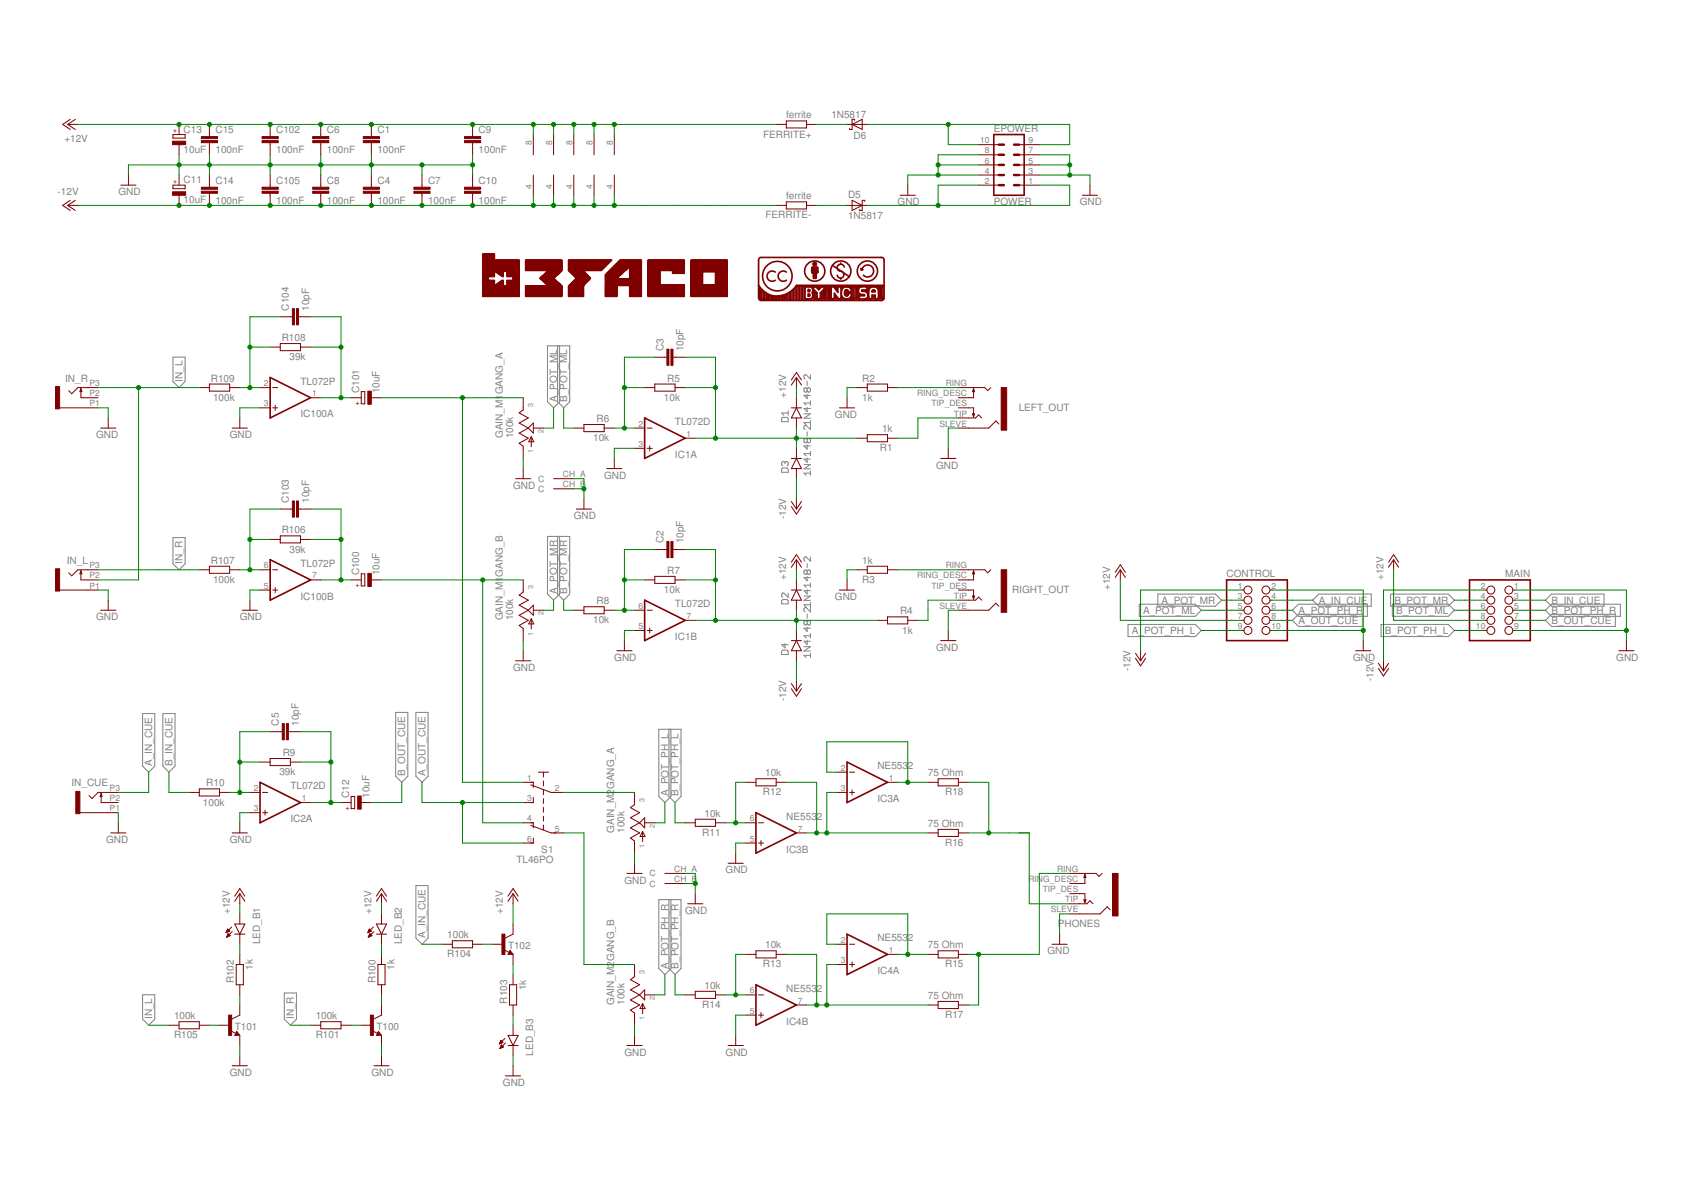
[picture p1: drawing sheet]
<svg xmlns="http://www.w3.org/2000/svg" width="596mm" height="420mm" viewBox="0 0 596 420" stroke-linecap="round" stroke-linejoin="round" font-family="sans-serif">
<defs><g id="words">
<g font-size="3.5" fill="#808080">
<text x="276.2" y="41.6">ferrite</text>
<text x="292.1" y="41.4">1N5817</text>
<text x="64.5" y="46.6">C13</text>
<text x="75.7" y="46.7">C15</text>
<text x="97" y="46.7">C102</text>
<text x="114.8" y="46.7">C6</text>
<text x="132.6" y="46.7">C1</text>
<text x="168.2" y="46.7">C9</text>
<text x="349.1" y="46.2">EPOWER</text>
<text x="22.6" y="49.8">+12V</text>
<text x="64.5" y="53.7">10uF</text>
<text x="75.7" y="53.9">100nF</text>
<text x="97" y="53.9">100nF</text>
<text x="114.8" y="53.9">100nF</text>
<text x="132.6" y="53.9">100nF</text>
<text x="168.2" y="53.9">100nF</text>
<text x="268.1" y="48.3">FERRITE+</text>
<text x="299.9" y="48.9">D6</text>
<text x="64.5" y="64.4">C11</text>
<text x="75.7" y="64.5">C14</text>
<text x="97" y="64.5">C105</text>
<text x="114.8" y="64.5">C8</text>
<text x="132.6" y="64.5">C4</text>
<text x="150.4" y="64.5">C7</text>
<text x="168.2" y="64.5">C10</text>
<text x="20.2" y="68.6">-12V</text>
<text x="41.6" y="68.6">GND</text>
<text x="64.5" y="71.5">10uF</text>
<text x="75.7" y="71.6">100nF</text>
<text x="97" y="71.6">100nF</text>
<text x="114.8" y="71.6">100nF</text>
<text x="132.6" y="71.6">100nF</text>
<text x="150.4" y="71.6">100nF</text>
<text x="168.2" y="71.6">100nF</text>
<text x="276.2" y="70">ferrite</text>
<text x="297.9" y="69.5">D5</text>
<text x="269" y="76.8">FERRITE-</text>
<text x="297.9" y="77">1N5817</text>
<text x="315.4" y="72.2">GND</text>
<text x="349.1" y="72.2">POWER</text>
<text x="379.4" y="72.2">GND</text>
<text x="101.5" y="109.1" transform="rotate(-90 101.5 109.1)">C104</text>
<text x="108.6" y="109.1" transform="rotate(-90 108.6 109.1)">10pF</text>
<text x="99" y="119.8">R108</text>
<text x="233.1" y="123.4" transform="rotate(-90 233.1 123.4)">C3</text>
<text x="240.2" y="123.4" transform="rotate(-90 240.2 123.4)">10pF</text>
<text x="101.7" y="126.6">39k</text>
<text x="22.9" y="134">IN_R</text>
<text x="64.2" y="134" transform="rotate(-90 64.2 134)">IN_L</text>
<text x="74.1" y="134.1">R109</text>
<text x="105.6" y="135.1">TL072P</text>
<text x="234.4" y="134.1">R5</text>
<text x="302.9" y="134.1">R2</text>
<text x="74.9" y="140.8">100k</text>
<text x="126.2" y="138.1" transform="rotate(-90 126.2 138.1)">C101</text>
<text x="133.3" y="138.1" transform="rotate(-90 133.3 138.1)">10uF</text>
<text x="195.7" y="141.1" transform="rotate(-90 195.7 141.1)">A_POT_ML</text>
<text x="199.3" y="141.1" transform="rotate(-90 199.3 141.1)">B_POT_ML</text>
<text x="233.3" y="140.8">10k</text>
<text x="276.3" y="139.7" transform="rotate(-90 276.3 139.7)">+12V</text>
<text x="302.9" y="140.8">1k</text>
<text x="105.6" y="146.7">IC100A</text>
<text x="209.5" y="148.3">R6</text>
<text x="237.1" y="149.3">TL072D</text>
<text x="293.3" y="146.8">GND</text>
<text x="357.9" y="144.3">LEFT_OUT</text>
<text x="33.8" y="153.9">GND</text>
<text x="80.7" y="153.9">GND</text>
<text x="176.7" y="153.9" transform="rotate(-90 176.7 153.9)">GAIN_M1GANG_A</text>
<text x="180.2" y="153.9" transform="rotate(-90 180.2 153.9)">100k</text>
<text x="208.4" y="155">10k</text>
<text x="309.9" y="151.8">1k</text>
<text x="237.1" y="160.9">IC1A</text>
<text x="309.1" y="158.5">R1</text>
<text x="328.9" y="164.6">GND</text>
<text x="180.2" y="171.7">GND</text>
<text x="212.3" y="168.2">GND</text>
<text x="101.5" y="176.7" transform="rotate(-90 101.5 176.7)">C103</text>
<text x="108.6" y="176.7" transform="rotate(-90 108.6 176.7)">10pF</text>
<text x="201.6" y="182.4">GND</text>
<text x="276.3" y="182.4" transform="rotate(-90 276.3 182.4)">-12V</text>
<text x="99" y="187.4">R106</text>
<text x="233.1" y="190.9" transform="rotate(-90 233.1 190.9)">C2</text>
<text x="240.2" y="190.9" transform="rotate(-90 240.2 190.9)">10pF</text>
<text x="101.7" y="194.1">39k</text>
<text x="23.5" y="198">IN_L</text>
<text x="64.2" y="198" transform="rotate(-90 64.2 198)">IN_R</text>
<text x="74.1" y="198.1">R107</text>
<text x="105.6" y="199.1">TL072P</text>
<text x="126.2" y="202.1" transform="rotate(-90 126.2 202.1)">C100</text>
<text x="133.3" y="202.1" transform="rotate(-90 133.3 202.1)">10uF</text>
<text x="234.4" y="201.6">R7</text>
<text x="276.3" y="203.7" transform="rotate(-90 276.3 203.7)">+12V</text>
<text x="302.9" y="198">1k</text>
<text x="430.9" y="202.8">CONTROL</text>
<text x="486" y="203.7" transform="rotate(-90 486 203.7)">+12V</text>
<text x="528.8" y="202.8">MAIN</text>
<text x="74.9" y="204.8">100k</text>
<text x="195.7" y="208.7" transform="rotate(-90 195.7 208.7)">A_POT_MR</text>
<text x="199.3" y="208.7" transform="rotate(-90 199.3 208.7)">B_POT_MR</text>
<text x="233.3" y="208.3">10k</text>
<text x="302.9" y="204.8">R3</text>
<text x="355.5" y="208.4">RIGHT_OUT</text>
<text x="390" y="207.3" transform="rotate(-90 390 207.3)">+12V</text>
<text x="105.6" y="210.7">IC100B</text>
<text x="209.5" y="212.3">R8</text>
<text x="237.1" y="213.3">TL072D</text>
<text x="293.3" y="210.8">GND</text>
<text x="316.2" y="215.8">R4</text>
<text x="401.6" y="215.6">A_POT_ML</text>
<text x="408.1" y="212.1">A_POT_MR</text>
<text x="456.2" y="215.6">A_POT_PH_R</text>
<text x="463.3" y="212.1">A_IN_CUE</text>
<text x="489.9" y="212.1">B_POT_MR</text>
<text x="490.5" y="215.6">B_POT_ML</text>
<text x="545.1" y="212.1">B_IN_CUE</text>
<text x="545.1" y="215.6">B_POT_PH_R</text>
<text x="33.8" y="217.9">GND</text>
<text x="84.2" y="217.9">GND</text>
<text x="176.7" y="217.9" transform="rotate(-90 176.7 217.9)">GAIN_M1GANG_B</text>
<text x="180.2" y="217.9" transform="rotate(-90 180.2 217.9)">100k</text>
<text x="208.4" y="219">10k</text>
<text x="456.2" y="219.2">A_OUT_CUE</text>
<text x="545.1" y="219.2">B_OUT_CUE</text>
<text x="237.1" y="224.9">IC1B</text>
<text x="317" y="222.6">1k</text>
<text x="397.7" y="222.8">A_POT_PH_L</text>
<text x="486.6" y="222.8">B_POT_PH_L</text>
<text x="215.8" y="232.2">GND</text>
<text x="328.9" y="228.6">GND</text>
<text x="475.4" y="232.2">GND</text>
<text x="567.8" y="232.2">GND</text>
<text x="180.2" y="235.7">GND</text>
<text x="397.2" y="235.7" transform="rotate(-90 397.2 235.7)">-12V</text>
<text x="482.5" y="239.3" transform="rotate(-90 482.5 239.3)">-12V</text>
<text x="276.3" y="246.4" transform="rotate(-90 276.3 246.4)">-12V</text>
<text x="97.9" y="254.9" transform="rotate(-90 97.9 254.9)">C5</text>
<text x="105" y="254.9" transform="rotate(-90 105 254.9)">10pF</text>
<text x="53.5" y="269.1" transform="rotate(-90 53.5 269.1)">A_IN_CUE</text>
<text x="60.6" y="269.1" transform="rotate(-90 60.6 269.1)">B_IN_CUE</text>
<text x="99.3" y="265.6">R9</text>
<text x="98.1" y="272.3">39k</text>
<text x="142.4" y="272.7" transform="rotate(-90 142.4 272.7)">B_OUT_CUE</text>
<text x="149.5" y="272.7" transform="rotate(-90 149.5 272.7)">A_OUT_CUE</text>
<text x="268.8" y="272.7">10k</text>
<text x="308.3" y="270.2">NE553</text>
<text x="319" y="270.2">2</text>
<text x="326" y="272.7">75 Ohm</text>
<text x="25.1" y="276.3">IN_CUE</text>
<text x="72.5" y="276.3">R10</text>
<text x="102" y="277.3">TL072D</text>
<text x="122.7" y="280.3" transform="rotate(-90 122.7 280.3)">C12</text>
<text x="129.8" y="280.3" transform="rotate(-90 129.8 280.3)">10uF</text>
<text x="234.8" y="279.8" transform="rotate(-90 234.8 279.8)">A_POT_PH_L</text>
<text x="238.4" y="279.8" transform="rotate(-90 238.4 279.8)">B_POT_PH_L</text>
<text x="268" y="279.4">R12</text>
<text x="308.3" y="281.8">IC3A</text>
<text x="332" y="279.4">R18</text>
<text x="71.3" y="283">100k</text>
<text x="247.5" y="286.9">10k</text>
<text x="276.3" y="288">NE553</text>
<text x="287" y="288">2</text>
<text x="102" y="288.9">IC2A</text>
<text x="215.8" y="292.6" transform="rotate(-90 215.8 292.6)">GAIN_M2GANG_A</text>
<text x="219.4" y="292.6" transform="rotate(-90 219.4 292.6)">100k</text>
<text x="246.7" y="293.6">R11</text>
<text x="326" y="290.5">75 Ohm</text>
<text x="37.3" y="296.2">GND</text>
<text x="80.7" y="296.2">GND</text>
<text x="190.2" y="299.7">S1</text>
<text x="276.3" y="299.6">IC3B</text>
<text x="332" y="297.2">R16</text>
<text x="181.4" y="303.3">TL46PO</text>
<text x="219.4" y="310.4">GND</text>
<text x="254.9" y="306.8">GND</text>
<text x="80.7" y="321.1" transform="rotate(-90 80.7 321.1)">+12V</text>
<text x="130.5" y="321.1" transform="rotate(-90 130.5 321.1)">+12V</text>
<text x="176.7" y="321.1" transform="rotate(-90 176.7 321.1)">+12V</text>
<text x="240.7" y="321.1">GND</text>
<text x="149.5" y="329.6" transform="rotate(-90 149.5 329.6)">A_IN_CUE</text>
<text x="157.1" y="329.6">100k</text>
<text x="371.6" y="325.7">PHONES</text>
<text x="91.4" y="331.7" transform="rotate(-90 91.4 331.7)">LED_B1</text>
<text x="141.1" y="331.7" transform="rotate(-90 141.1 331.7)">LED_B2</text>
<text x="178.5" y="333.5">T102</text>
<text x="268.8" y="333.2">10k</text>
<text x="308.3" y="330.7">NE553</text>
<text x="319" y="330.7">2</text>
<text x="326" y="333.2">75 Ohm</text>
<text x="368" y="335.3">GND</text>
<text x="88.9" y="340.8" transform="rotate(-90 88.9 340.8)">1k</text>
<text x="138.6" y="340.8" transform="rotate(-90 138.6 340.8)">1k</text>
<text x="157.1" y="336.3">R104</text>
<text x="234.8" y="340.3" transform="rotate(-90 234.8 340.3)">A_POT_PH_R</text>
<text x="238.4" y="340.3" transform="rotate(-90 238.4 340.3)">B_POT_PH_R</text>
<text x="268" y="339.9">R13</text>
<text x="332" y="339.9">R15</text>
<text x="82.1" y="345.4" transform="rotate(-90 82.1 345.4)">R102</text>
<text x="131.9" y="345.4" transform="rotate(-90 131.9 345.4)">R100</text>
<text x="184.9" y="347.9" transform="rotate(-90 184.9 347.9)">1k</text>
<text x="247.5" y="347.4">10k</text>
<text x="308.3" y="342.2">IC4A</text>
<text x="178.2" y="352.5" transform="rotate(-90 178.2 352.5)">R103</text>
<text x="215.8" y="353.1" transform="rotate(-90 215.8 353.1)">GAIN_M2GANG_B</text>
<text x="219.4" y="353.1" transform="rotate(-90 219.4 353.1)">100k</text>
<text x="276.3" y="348.4">NE553</text>
<text x="287" y="348.4">2</text>
<text x="326" y="350.9">75 Ohm</text>
<text x="53.5" y="358" transform="rotate(-90 53.5 358)">IN_L</text>
<text x="61.1" y="358">100k</text>
<text x="103.3" y="358" transform="rotate(-90 103.3 358)">IN_R</text>
<text x="110.9" y="358">100k</text>
<text x="246.7" y="354.1">R14</text>
<text x="276.3" y="360">IC4B</text>
<text x="332" y="357.7">R17</text>
<text x="61.1" y="364.8">R105</text>
<text x="82.5" y="361.9">T101</text>
<text x="110.9" y="364.8">R101</text>
<text x="132.2" y="361.9">T100</text>
<text x="187.4" y="370.8" transform="rotate(-90 187.4 370.8)">LED_B3</text>
<text x="219.4" y="370.8">GND</text>
<text x="254.9" y="370.8">GND</text>
<text x="80.7" y="377.9">GND</text>
<text x="130.5" y="377.9">GND</text>
<text x="176.7" y="381.5">GND</text>
</g>
<g font-size="3" fill="#808080">
<text x="186.9" y="51.1" transform="rotate(-90 186.9 51.1)">8</text>
<text x="194" y="51.1" transform="rotate(-90 194 51.1)">8</text>
<text x="201.1" y="51.1" transform="rotate(-90 201.1 51.1)">8</text>
<text x="208.2" y="51.1" transform="rotate(-90 208.2 51.1)">8</text>
<text x="215.3" y="51.1" transform="rotate(-90 215.3 51.1)">8</text>
<text x="344.3" y="50.3">10</text>
<text x="346" y="53.9">8</text>
<text x="361.3" y="53.9">7</text>
<text x="361.3" y="50.3">9</text>
<text x="346" y="57.4">6</text>
<text x="361.3" y="57.4">5</text>
<text x="346" y="64.6">2</text>
<text x="346" y="61">4</text>
<text x="361.3" y="64.6">1</text>
<text x="361.3" y="61">3</text>
<text x="186.9" y="66.4" transform="rotate(-90 186.9 66.4)">4</text>
<text x="194" y="66.4" transform="rotate(-90 194 66.4)">4</text>
<text x="201.1" y="66.4" transform="rotate(-90 201.1 66.4)">4</text>
<text x="208.2" y="66.4" transform="rotate(-90 208.2 66.4)">4</text>
<text x="215.3" y="66.4" transform="rotate(-90 215.3 66.4)">4</text>
<text x="31.4" y="135.7">P3</text>
<text x="92.7" y="135.7">2</text>
<text x="332.2" y="135.7">RING</text>
<text x="31.4" y="142.8">P1</text>
<text x="31.4" y="139.2">P2</text>
<text x="92.7" y="142.8">3</text>
<text x="109.6" y="139.2">1</text>
<text x="322.2" y="139.2">RING_DESC</text>
<text x="327.2" y="142.8">TIP_DES</text>
<text x="224.3" y="149.9">2</text>
<text x="330" y="149.9">SLEVE</text>
<text x="335.1" y="146.3">TIP</text>
<text x="241.2" y="153.4">1</text>
<text x="224.3" y="157">3</text>
<text x="197.7" y="167.7">CH_A</text>
<text x="189" y="169.2">C</text>
<text x="189" y="172.8">C</text>
<text x="197.7" y="171.2">CH_B</text>
<text x="31.4" y="203.2">P2</text>
<text x="31.4" y="199.7">P3</text>
<text x="92.7" y="199.7">6</text>
<text x="109.6" y="203.2">7</text>
<text x="322.2" y="203.2">RING_DESC</text>
<text x="332.2" y="199.7">RING</text>
<text x="31.4" y="206.8">P1</text>
<text x="92.7" y="206.8">5</text>
<text x="327.2" y="206.8">TIP_DES</text>
<text x="434.9" y="206.8">1</text>
<text x="446.6" y="206.8">2</text>
<text x="520.2" y="206.8">2</text>
<text x="532" y="206.8">1</text>
<text x="224.3" y="213.9">6</text>
<text x="330" y="213.9">SLEVE</text>
<text x="335.1" y="210.3">TIP</text>
<text x="434.9" y="210.3">3</text>
<text x="434.9" y="213.9">5</text>
<text x="446.6" y="210.3">4</text>
<text x="446.6" y="213.9">6</text>
<text x="520.2" y="210.3">4</text>
<text x="520.2" y="213.9">6</text>
<text x="532" y="210.3">3</text>
<text x="532" y="213.9">5</text>
<text x="224.3" y="221">5</text>
<text x="241.2" y="217.4">7</text>
<text x="434.9" y="217.4">7</text>
<text x="434.9" y="221">9</text>
<text x="446.6" y="217.4">8</text>
<text x="446.6" y="221">10</text>
<text x="518.5" y="221">10</text>
<text x="520.2" y="217.4">8</text>
<text x="532" y="217.4">7</text>
<text x="532" y="221">9</text>
<text x="185.2" y="274.3">1</text>
<text x="295.4" y="270.8">2</text>
<text x="312.3" y="274.3">1</text>
<text x="38.5" y="281.4">P2</text>
<text x="38.5" y="277.9">P3</text>
<text x="89.2" y="277.9">2</text>
<text x="106.1" y="281.4">1</text>
<text x="185.2" y="281.4">3</text>
<text x="195" y="277.9">2</text>
<text x="295.4" y="277.9">3</text>
<text x="38.5" y="285">P1</text>
<text x="89.2" y="285">3</text>
<text x="185.2" y="288.6">4</text>
<text x="195" y="292.1">5</text>
<text x="263.4" y="288.6">6</text>
<text x="280.3" y="292.1">7</text>
<text x="185.2" y="295.7">6</text>
<text x="263.4" y="295.7">5</text>
<text x="228.1" y="307.9">C</text>
<text x="228.1" y="311.5">C</text>
<text x="236.9" y="306.3">CH_A</text>
<text x="236.9" y="309.9">CH_B</text>
<text x="361.3" y="309.9">RING_DESC</text>
<text x="371.4" y="306.3">RING</text>
<text x="366.3" y="313.4">TIP_DES</text>
<text x="374.2" y="317">TIP</text>
<text x="369.2" y="320.6">SLEVE</text>
<text x="295.4" y="331.2">2</text>
<text x="312.3" y="334.8">1</text>
<text x="295.4" y="338.3">3</text>
<text x="263.4" y="349">6</text>
<text x="280.3" y="352.6">7</text>
<text x="263.4" y="356.1">5</text>
</g>
<g font-size="2.5" fill="#800000">
<text x="62.1" y="46.7" transform="rotate(-90 62.1 46.7)">+</text>
<text x="62.1" y="64.5" transform="rotate(-90 62.1 64.5)">+</text>
<text x="124.9" y="142.3">+</text>
<text x="124.9" y="206.3">+</text>
<text x="121.3" y="284.5">+</text>
</g>
<g font-size="2.5" fill="#808080">
<text x="187.4" y="142.9" transform="rotate(-90 187.4 142.9)">3</text>
<text x="190.9" y="152.2" transform="rotate(-90 190.9 152.2)">2</text>
<text x="187.4" y="159.3" transform="rotate(-90 187.4 159.3)">1</text>
<text x="187.4" y="206.9" transform="rotate(-90 187.4 206.9)">3</text>
<text x="190.9" y="216.2" transform="rotate(-90 190.9 216.2)">2</text>
<text x="187.4" y="223.3" transform="rotate(-90 187.4 223.3)">1</text>
<text x="226.5" y="281.6" transform="rotate(-90 226.5 281.6)">3</text>
<text x="230" y="290.8" transform="rotate(-90 230 290.8)">2</text>
<text x="226.5" y="297.9" transform="rotate(-90 226.5 297.9)">1</text>
<text x="226.5" y="342" transform="rotate(-90 226.5 342)">3</text>
<text x="230" y="351.3" transform="rotate(-90 230 351.3)">2</text>
<text x="226.5" y="358.4" transform="rotate(-90 226.5 358.4)">1</text>
</g>
</g></defs>
<g fill="none" stroke="#808080" stroke-width=".35">
<path d="M283.6 136.6l.4-.4 .7 .4v.8l-.4 .4-.7-.4M283.6 133.9v1.6M283.6 136.6v.8M283.6 138.5v1.5l-1.2-1.1h2.3M283.6 136.6l-.4-.4-.8 .4v.8l.4 .4 .8-.4M284.7 131.7v1.5l-1.5-1.5-.8 .3v.8l.4 .4M275 146.6h1.5l.4 .4v1.1h-2.3v-1.1zM276.9 144.3v1.6M276.9 145.1h-2.3l.8 .8M282.4 145.4h2.3l-2.3 1.5h2.3M283.6 154.4l.4-.4 .7 .4v.8l-.4 .3-.7-.3M283.6 143.1v1.5l-1.2-1.1h2.3"/>
<path d="M283.6 151.7v1.5M283.6 154.4v.8M283.6 156.3v1.5l-1.2-1.1h2.3M283.6 154.4l-.4-.4-.8 .4v.8l.4 .3 .8-.3M284.7 140.8v1.5M284.7 147.7v1.5M284.7 149.4v1.5l-1.5-1.5-.8 .4v.8l.4 .3M284.7 158.6v1.5M284.7 159.4h-2.3l.8 .7M284.7 148.5h-2.3l.8 .7M284.7 141.6h-2.3l.8 .7M275 164.4h1.5l.4 .4v1.1h-2.3v-1.1z"/>
<path d="M275.8 162.5l.3-.4 .8 .4v.8l-.4 .3M275.8 162.5l-.4-.4-.8 .4v.8l.4 .3M275.8 162.5v.4M282.4 163.2h2.3l-2.3 1.5h2.3M283.6 160.9v1.5l-1.2-1.1h2.3M284.7 165.5v1.5M284.7 166.2h-2.3l.8 .8M283.6 198v1.5M284.7 195.6v1.6l-1.5-1.6-.8 .4v.8l.4 .4M274.6 211l.4-.4h1.5l.4 .4v1.2h-2.3zM276.9 208.3v1.5l-1.5-1.5-.8 .4v.8l.4 .3M282.4 209.4h2.3l-2.3 1.5h2.3"/>
<path d="M283.6 200.6l.4-.4 .7 .4v.8l-.4 .4-.7-.4M283.6 218.4l.4-.4 .7 .4v.8l-.4 .3-.7-.3M283.6 200.6v.8M283.6 202.5v1.5l-1.2-1.1h2.3M283.6 207.1v1.5l-1.2-1.1h2.3M283.6 215.7v1.5M283.6 218.4v.8M283.6 218.4l-.4-.4-.8 .4v.8l.4 .3 .8-.3M283.6 200.6l-.4-.4-.8 .4v.8l.4 .4 .8-.4M284.7 204.8v1.5M284.7 211.7v1.5M284.7 213.4v1.5l-1.5-1.5-.8 .4v.8l.4 .3"/>
<path d="M284.7 212.4h-2.3l.8 .8M284.7 205.6h-2.3l.8 .7M274.6 228.8l.4-.4h1.5l.4 .4v1.1h-2.3zM275.8 226.1v1.5l-1.2-1.1h2.3M282.4 227.2h2.3l-2.3 1.5h2.3M283.6 224.9v1.5l-1.2-1.1h2.3M283.6 220.3v1.5l-1.2-1.1h2.3M284.7 230.2h-2.3l.8 .8M284.7 222.6v1.5M284.7 229.5v1.5M284.7 223.4h-2.3l.8 .7"/>
</g>
<g fill="none" stroke="#808080" stroke-width=".36">
<path d="M60.8 125.5h4.2v8.5l-2.1 2.2-2.1-2.2zM195.9 121.5v19.6l2.1 2.2 2.2-2.2v-19.6h-7.9v19.6l2.2 2.2 2.1-2.2v-19.6M60.8 188.8h4.2v9.2l-2.1 2.2-2.1-2.2zM195.9 188.4v20.3l2.1 2.1 2.2-2.1v-20.3h-7.9v20.3l2.2 2.1 2.1-2.1v-20.3M396.3 219.4h23.6l2.1 2.1-2.1 2.1h-23.6zM400.3 212.3h19.6l2.1 2.1-2.1 2.1h-19.6zM406.8 208.7h20.2l2.2 2.1-2.2 2.2h-20.2zM454 217.9l2.2-2.1h22.4v4.3h-22.4zM454 214.4l2.2-2.1h24.2v4.2h-24.2zM461.2 210.8l2.1-2.1h18.5v4.3h-18.5zM485.2 219.4h23.6l2.1 2.1-2.1 2.1h-23.6zM488.5 208.7h20.3l2.1 2.1-2.1 2.2h-20.3z"/>
<path d="M489.2 212.3h19.6l2.1 2.1-2.1 2.1h-19.6zM542.9 217.9l2.2-2.1h22.4v4.3h-22.4zM545.1 208.7h18.4v4.3h-18.4l-2.2-2.2zM545.1 212.3h24.2v4.2h-24.2l-2.2-2.1zM50.1 250.7h4.3v18.4l-2.2 2.2-2.1-2.2zM57.2 250.7h4.3v18.4l-2.1 2.2-2.2-2.2zM139 250.3h4.3v22.4l-2.2 2.1-2.1-2.1zM146.1 250.3h4.3v22.4l-2.1 2.1-2.2-2.1zM235 256.2v23.6l2.2 2.1 2.1-2.1v-23.6h-7.8v23.6l2.1 2.1 2.1-2.1v-23.6M146.1 311.1h4.3v18.5l-2.1 2.1-2.2-2.1zM235 316v24.3l2.2 2.1 2.1-2.1v-24.3h-7.8v24.3l2.1 2.1 2.1-2.1v-24.3M50.1 349.5h4.3v8.5l-2.2 2.2-2.1-2.2z"/>
<path d="M99.9 348.8h4.3v9.2l-2.2 2.2-2.1-2.2z"/>
</g>
<g fill="none" stroke="#800000" stroke-width=".35">
<path d="M23.8 43.7h3.5M62.9 43.7v3.6M62.9 50.8v3.6M73.6 43.7v4.3M73.6 50.1v4.3M94.9 43.7v4.3M94.9 50.1v4.3M112.7 43.7v4.3M112.7 50.1v4.3M130.5 43.7v4.3M130.5 50.1v4.3M166 43.7v4.3"/>
<path d="M166 50.1v4.3M187.4 47.3v7.1M194.5 47.3v7.1M201.6 47.3v7.1M208.7 47.3v7.1M215.8 47.3v7.1M272.7 43.7h3.5M283.4 43.7h3.5M297.6 43.7h7.1M343.8 57.9h7.1M343.8 54.4h7.1M343.8 50.8h7.1"/>
<path d="M358 57.9h7.1M358 54.4h7.1M358 50.8h7.1M23.8 72.2h3.5M45.1 61.5v3.5M62.9 61.5v3.5M62.9 68.6v3.6M73.6 61.5v4.3M73.6 67.9v4.3M94.9 61.5v4.3M94.9 67.9v4.3M112.7 61.5v4.3"/>
<path d="M112.7 67.9v4.3M130.5 61.5v4.3M130.5 67.9v4.3M148.3 61.5v4.3M148.3 67.9v4.3M166 61.5v4.3M166 67.9v4.3M187.4 61.5v7.1M194.5 61.5v7.1M201.6 61.5v7.1M208.7 61.5v7.1M215.8 61.5v7.1"/>
<path d="M272.7 72.2h3.5M283.4 72.2h3.5M297.6 72.2h7.1M318.9 65v3.6M343.8 65h7.1M343.8 61.5h7.1M358 65h7.1M358 61.5h7.1M382.9 65v3.6M98.5 111.3h4.2M104.9 111.3h4.2M28.4 136.5v3.2h6.1"/>
<path d="M34.5 136.2h-7.2l-2.1 2.1-1-1.1M70 136.2h3.6M80.7 136.2h3.5M91.4 136.2h3.5M94.9 121.9h3.6M95.8 136.2h1.8M105.6 121.9h3.5M109.1 139.7h3.6M123.4 139.7h3.5M130.5 139.7h3.5M183.8 139.7v4.3M226.5 136.2h3.5"/>
<path d="M230 125.5h4.3M236.4 125.5h4.3M237.2 136.2h3.5M279.8 132.6v3.6M279.8 139.7v3.6M297.6 139.7v3.6M301.1 136.2h3.6M311.8 136.2h3.6M336.7 136.2h9.2l1.1 1 1.1-1M342 136.5v3.2h-5.3M21 143.3h13.5M38 146.8v3.6"/>
<path d="M84.2 146.8v3.6M91.4 143.3h3.5M95.8 143.3h1.8M96.7 142.4v1.8M183.8 156.8v4.3M185.6 150.4l1.8-1.8v3.6zM186.6 153.4v3.6M186.6 153.4l.9 1.8h-1.7zM187.4 150.4h3.5M201.6 150.4h3.5M212.3 150.4h3.5M222.9 150.4h3.6"/>
<path d="M222.9 157.5h3.6M227.4 150.4h1.8M227.4 157.5h1.8M228.3 156.6v1.8M240.7 153.9h3.6M279.8 146.8v3.6M279.8 157.5v3.6M301.1 153.9h3.6M311.8 153.9h3.6M333.1 157.5v3.6M336.7 143.3h5.3v3.2M336.7 146.8h6.1l1-1 1.1 1"/>
<path d="M350.9 149l-1-1.1-2.5 2.5h-10.7M98.5 178.8h4.2M104.9 178.8h4.2M183.8 164.6v3.6M194.5 168.2h7.1M194.5 171.7h7.1M205.1 175.3v3.5M215.8 161.1v3.5M279.8 164.6v3.6M279.8 175.3v3.5M94.9 189.5h3.6M105.6 189.5h3.5"/>
<path d="M230 193.1h4.3M236.4 193.1h4.3M279.8 196.6v3.6M489.6 196.6v3.6M21 207.3h13.5M28.4 200.5v3.2h6.1M34.5 200.2h-7.2l-2.1 2.1-1-1.1M38 210.8v3.6M70 200.2h3.6M80.7 200.2h3.5M87.8 210.8v3.6M91.4 200.2h3.5"/>
<path d="M91.4 207.3h3.5M95.8 200.2h1.8M95.8 207.3h1.8M96.7 206.4v1.8M109.1 203.7h3.6M123.4 203.7h3.5M130.5 203.7h3.5M183.8 203.7v4.3M186.6 217.4v3.6M186.6 217.4l.9 1.8h-1.7zM187.4 214.4h3.5M187.4 212.6v3.6l-1.8-1.8z"/>
<path d="M201.6 214.4h3.5M212.3 214.4h3.5M222.9 214.4h3.6M226.5 203.7h3.5M227.4 214.4h1.8M237.2 203.7h3.5M240.7 217.9h3.6M279.8 203.7v3.6M279.8 210.8v3.6M297.6 203.7v3.6M301.1 200.2h3.6M308.3 217.9h3.5"/>
<path d="M311.8 200.2h3.6M318.9 217.9h3.6M336.7 200.2h9.2l1.1 1 1.1-1M336.7 210.8h6.1l1-1 1.1 1M336.7 207.3h5.3v3.2M342 200.5v3.2h-5.3M350.9 213l-1-1.1-2.5 2.5h-10.7M393.6 200.2v3.5M436.3 214.4h.7M436.3 210.8h.7M436.3 207.3h.7M436.3 217.9h.7"/>
<path d="M446.2 214.4h.7M446.2 210.8h.7M446.2 207.3h.7M446.2 217.9h.7M521.6 214.4h.8M521.6 210.8h.8M521.6 207.3h.8M521.6 217.9h.8M531.5 214.4h.8M531.5 210.8h.8M531.5 207.3h.8M531.5 217.9h.8"/>
<path d="M183.8 220.8v4.2M183.8 228.6v3.6M219.4 225v3.6M222.9 221.5h3.6M227.4 221.5h1.8M228.3 220.6v1.8M279.8 221.5v3.5M279.8 228.6v3.6M279.8 239.3v3.5M333.1 221.5v3.5M400.7 228.6v3.6M436.3 221.5h.7"/>
<path d="M446.2 221.5h.7M478.9 225v3.6M486.1 232.2v3.5M521.6 221.5h.8M531.5 221.5h.8M571.4 225v3.6M94.9 257h4.3M101.3 257h4.3M35.5 278.7v3.2h6.1M41.6 278.4h-7.1l-2.2 2.1-1-1M66.5 278.4h3.5M77.1 278.4h3.6"/>
<path d="M87.8 278.4h3.6M91.4 267.7h3.5M92.2 278.4h1.8M102 267.7h3.6M183.8 274.8h3.6M194.5 278.4h3.5M222.9 278.4v4.3M262 274.8h3.6M272.7 274.8h3.5M294 278.4h3.6M294 271.3h3.6M298.5 278.4h1.7"/>
<path d="M298.5 271.3h1.7M299.4 277.5v1.8M311.8 274.8h3.6M326 274.8h3.6M336.7 274.8h3.6M28.1 285.5h13.5M41.6 289.1v3.5M84.2 289.1v3.5M87.8 285.5h3.6M92.2 285.5h1.8M93.1 284.6v1.8M105.6 281.9h3.5"/>
<path d="M119.8 281.9h3.6M126.9 281.9h3.6M183.8 296.2h3.6M183.8 289.1h3.6M183.8 281.9h3.6M194.5 292.6h3.5M222.9 295.4v4.3M224.7 289.1l1.8-1.8v3.5zM225.8 292.1v3.5M225.8 292.1l.9 1.8h-1.8zM226.5 289.1h3.5M240.7 289.1h3.6"/>
<path d="M251.4 289.1h3.5M258.5 299.7v3.6M262 296.2h3.6M262 289.1h3.6M266.5 296.2h1.7M266.5 289.1h1.7M267.4 295.3v1.8M279.8 292.6h3.6M326 292.6h3.6M336.7 292.6h3.6M84.2 313.9v3.6M134 313.9v3.6"/>
<path d="M180.3 313.9v3.6M222.9 303.3v3.5M233.6 306.8h7.1M233.6 310.4h7.1M244.3 313.9v3.6M375.8 306.8h9.3l1 1.1 1.1-1.1M375.8 317.5h6.1l1-1.1 1.1 1.1M375.8 313.9h5.3v3.2M381.1 307.2v3.2h-5.3M390 319.6l-1-1-2.5 2.5h-10.7M79.5 327.6h.1M79.5 327.4h.4"/>
<path d="M79.6 327.2h.8M79.6 329.2h.1M79.7 327h.9M79.7 329.1h.4M79.8 326.9h.7M79.8 328.9h.7M79.8 326.7h.5M79.9 328.7h1M79.9 326.5h.2M79.9 328.5h.8M80 326.4l.7 .7-1.3 .5zM80 328.3h.5"/>
<path d="M80.1 328.1h.2M80.9 328.7l-.7-.7-.6 1.2M80.9 328.7l-1.3 .5M81.4 325.7l-2 1.9M81.6 327.3l-2 1.9M84.2 321.1v3.5M84.2 328.2v3.5M84.2 335.3v3.5M129.2 327.6h.1M129.3 327.4h.4M129.4 327.2h.8M129.4 329.2h.1"/>
<path d="M129.5 327h.9M129.5 329.1h.3M129.6 326.9h.6M129.6 328.9h.7M129.6 326.7h.4M129.6 328.7h1M129.7 326.5h.2M129.7 328.5h.8M129.8 328.3h.5M129.9 328.1h.2M130.5 327.1l-.7-.7-.6 1.2M130.5 327.1l-1.3 .5"/>
<path d="M130.6 328.7l-.7-.7-.5 1.2M130.6 328.7l-1.2 .5M131.2 325.7l-2 1.9M131.4 327.3l-2 1.9M134 321.1v3.5M134 328.2v3.5M134 335.3v3.5M155.4 331.7h3.5M166 331.7h3.6M173.1 331.7h3.6M177.1 333.7l1.8 .9M179.2 333.9l1.1 1.4h-1.8z"/>
<path d="M180.3 324.6v3.6l-2.9 1.4M180.3 335.3v3.5M222.9 338.8v4.3M262 335.3h3.6M272.7 335.3h3.5M294 338.8h3.6M294 331.7h3.6M298.5 338.8h1.7M298.5 331.7h1.7M299.4 337.9v1.8M311.8 335.3h3.6M326 335.3h3.6"/>
<path d="M336.7 335.3h3.6M372.3 328.2v3.5M84.2 345.9v3.6M84.2 353.1v3.5l-2.8 1.4M134 353.1v3.5l-2.8 1.4M134 345.9v3.6M180.3 342.4v3.5M180.3 353.1v3.5M222.9 355.9v4.3M225.8 352.5v3.6M225.8 352.5l.9 1.8h-1.8zM226.5 349.5h3.5"/>
<path d="M226.5 347.7v3.6l-1.8-1.8zM240.7 349.5h3.6M251.4 349.5h3.5M262 356.6h3.6M262 349.5h3.6M266.5 356.6h1.7M266.5 349.5h1.7M267.4 355.7v1.8M279.8 353.1h3.6M326 353.1h3.6M336.7 353.1h3.6M59.4 360.2h3.5"/>
<path d="M70 360.2h3.6M77.1 360.2h3.6M81.1 362.2l1.7 .8M83.2 362.3l1 1.4h-1.7zM84.2 363.7v3.6M84.2 370.8v3.6M109.1 360.2h3.6M119.8 360.2h3.6M126.9 360.2h3.6M130.9 362.2l1.7 .8M132.9 362.3l1.1 1.4h-1.8zM134 363.7v3.6"/>
<path d="M134 370.8v3.6M175.5 366.6h.2M175.6 366.5h.5M175.6 366.3h1M175.7 368.3h.1M175.7 366.1h.9M175.7 368.1h.5M175.8 365.9h.6M175.8 367.9h.8M175.9 365.7h.3M175.9 367.7h.9M176 365.5h.1"/>
<path d="M176 365.5l.7 .7-1.2 .5zM176 367.5h.6M176 367.4h.4M176.1 367.2h.1M176.2 367.1l.7 .7-1.3 .5zM177.4 364.8l-1.9 1.9M177.6 366.4l-2 1.9M180.3 360.2v3.5M180.3 367.3v3.5M180.3 374.4v3.6M222.9 363.7v3.6M258.5 363.7v3.6"/>
<circle cx="438.4" cy="210.8" r="1.4"/>
<circle cx="438.4" cy="207.3" r="1.4"/>
<circle cx="438.4" cy="214.4" r="1.4"/>
<circle cx="438.4" cy="217.9" r="1.4"/>
<circle cx="444.8" cy="214.4" r="1.4"/>
<circle cx="444.8" cy="210.8" r="1.4"/>
<circle cx="444.8" cy="217.9" r="1.4"/>
<circle cx="444.8" cy="207.3" r="1.4"/>
<circle cx="523.8" cy="210.8" r="1.4"/>
<circle cx="523.8" cy="207.3" r="1.4"/>
<circle cx="523.8" cy="214.4" r="1.4"/>
<circle cx="523.8" cy="217.9" r="1.4"/>
<circle cx="530.1" cy="207.3" r="1.4"/>
<circle cx="530.1" cy="217.9" r="1.4"/>
<circle cx="530.1" cy="210.8" r="1.4"/>
<circle cx="530.1" cy="214.4" r="1.4"/>
<circle cx="438.4" cy="221.5" r="1.4"/>
<circle cx="444.8" cy="221.5" r="1.4"/>
<circle cx="523.8" cy="221.5" r="1.4"/>
<circle cx="530.1" cy="221.5" r="1.4"/>
</g>
<g fill="none" stroke="#800000" stroke-width=".36">
<path d="M24.7 41.9l-2.7 1.8 2.7 1.8M26.5 41.9l-2.7 1.8 2.7 1.8M60.8 47.3h4.2v1.2h-4.2zM276.2 42.5h7.2v2.5h-7.2zM299.4 43.7l3.5-1.8v3.6zM300.2 42.3v-.4h-.8v3.6h-.9v-.4M24.7 70.4l-2.7 1.8 2.7 1.7M26.5 70.4l-2.7 1.8 2.7 1.7M42.5 65h5.3M60.8 65h4.2v1.3h-4.2zM276.2 70.9h7.2v2.5h-7.2zM299.4 70.4l3.5 1.8-3.5 1.7z"/>
<path d="M303.8 70.7v-.3h-.9v3.5h-.9v-.3M316.3 68.6h5.3M380.3 68.6h5.3M28.4 136.5l.4 1.1h-.7zM73.6 134.9h7.1v2.5h-7.1zM98.5 120.7h7.1v2.5h-7.1zM126.9 137.6h1.3v4.3h-1.3zM230 134.9h7.2v2.5h-7.2zM278 135.3l1.8-2.7 1.8 2.7M278 133.5l1.8-2.7 1.8 2.7M304.7 134.9h7.1v2.5h-7.1zM342 136.5l.4 1.1h-.7z"/>
<path d="M35.3 150.4h5.4M81.6 150.4h5.3M183.8 144l-1.4 1.1 3.2 1.7-3.2 1.8 3.2 1.8-3.2 1.8 3.2 1.7-3.2 1.8 1.4 1.1M205.1 149.1h7.2v2.5h-7.2zM278 143.3h3.6M279.8 143.3l1.8 3.5h-3.6zM294.9 143.3h5.3M304.7 152.7h7.1v2.5h-7.1zM341.7 145.4h.7l-.4 1.1zM181.1 168.2h5.4M202.5 178.8h5.3M213.1 164.6h5.4"/>
<path d="M278 161.1h3.6M278 176.2l1.8 2.6 1.8-2.6M278 177.9l1.8 2.7 1.8-2.7M279.8 161.1l1.8 3.5h-3.6zM330.5 161.1h5.3M73.6 198.9h7.1v2.5h-7.1zM98.5 188.3h7.1v2.4h-7.1zM278 199.3l1.8-2.7 1.8 2.7M278 197.5l1.8-2.7 1.8 2.7M304.7 198.9h7.1v2.5h-7.1zM487.8 199.3l1.8-2.7 1.8 2.7M487.8 197.5l1.8-2.7 1.8 2.7"/>
<path d="M28.4 200.5l.4 1.1h-.7zM35.3 214.4h5.4M85.1 214.4h5.4M126.9 201.6h1.3v4.2h-1.3zM183.8 208l-1.4 1.1 3.2 1.7-3.2 1.8 3.2 1.8-3.2 1.8 3.2 1.7-3.2 1.8 1.4 1.1M205.1 213.1h7.2v2.5h-7.2zM230 202.5h7.2v2.5h-7.2zM278 207.3h3.6M279.8 207.3l1.8 3.5h-3.6zM294.9 207.3h5.3M311.8 216.7h7.1v2.5h-7.1zM341.7 209.4h.7l-.4 1.1z"/>
<path d="M342 200.5l.4 1.1h-.7zM391.8 202.8l1.8-2.6 1.8 2.6M391.8 201.1l1.8-2.7 1.8 2.7M181.1 232.2h5.4M216.7 228.6h5.3M278 225h3.6M279.8 225l1.8 3.6h-3.6zM330.5 225h5.3M398.9 229.5l1.8 2.7 1.8-2.7M398.9 231.3l1.8 2.6 1.8-2.6M476.3 228.6h5.3M484.3 233l1.8 2.7 1.7-2.7"/>
<path d="M484.3 234.8l1.8 2.7 1.7-2.7M568.7 228.6h5.4M278 240.2l1.8 2.6 1.8-2.6M278 241.9l1.8 2.7 1.8-2.7M35.5 278.7l.4 1.1h-.7zM70 277.1h7.1v2.5h-7.1zM94.9 266.5h7.1v2.5h-7.1zM123.4 279.8h1.2v4.3h-1.2zM186.5 275.7l7.1 2.7h1.8M186.5 274.8h.9v1.8M189.1 271.3h3.6M190.9 271.3v1.7"/>
<path d="M190.9 274.4v1.7M190.9 277.5v1.7M265.6 273.6h7.1v2.5h-7.1zM329.6 273.6h7.1v2.5h-7.1zM38.9 292.6h5.3M81.6 292.6h5.3M186.5 289.9l7.1 2.7h1.8M186.5 289.1h.9v1.7M187.4 280.2v1.7h-.9M187.4 294.4v1.8h-.9M190.9 280.6v1.7M190.9 283.7v1.6"/>
<path d="M190.9 286.7v1.7M190.9 289.9v1.6M222.9 282.7l-1.4 1 3.2 1.8-3.2 1.8 3.2 1.8-3.2 1.7 3.2 1.8-3.2 1.8 1.4 1M244.3 287.8h7.1v2.5h-7.1zM329.6 291.4h7.1v2.5h-7.1zM82.5 316.6l1.7-2.7 1.8 2.7M82.5 314.8l1.7-2.6 1.8 2.6M132.2 316.6l1.8-2.7 1.8 2.7M132.2 314.8l1.8-2.6 1.8 2.6M178.5 316.6l1.8-2.7 1.7 2.7M178.5 314.8l1.8-2.6 1.7 2.6M220.3 306.8h5.3"/>
<path d="M241.6 317.5h5.3M255.8 303.3h5.3M380.8 316.1h.7l-.4 1zM381.1 307.2l.4 1.1h-.7zM82.5 324.6h3.5l-1.8 3.6zM82.5 328.2h3.5M83 338.8h2.5v7.1h-2.5zM132.2 328.2h3.6M132.2 324.6h3.6l-1.8 3.6zM132.8 338.8h2.5v7.1h-2.5zM158.9 330.5h7.1v2.5h-7.1zM179.2 334.6l.2 .3h-.6l.4-.7 .7 .9h-1.1"/>
<path d="M265.6 334h7.1v2.5h-7.1zM329.6 334h7.1v2.5h-7.1zM369.6 331.7h5.3M62.9 358.9h7.1v2.5h-7.1zM112.7 358.9h7.1v2.5h-7.1zM179 345.9h2.5v7.2h-2.5zM222.9 343.1l-1.4 1.1 3.2 1.7-3.2 1.8 3.2 1.8-3.2 1.8 3.2 1.8-3.2 1.7 1.4 1.1M244.3 348.3h7.1v2.5h-7.1zM329.6 351.8h7.1v2.5h-7.1zM81.6 374.4h5.3M83.2 363l.2 .4h-.6l.4-.8 .7 .9h-1.1M131.4 374.4h5.3"/>
<path d="M132.9 363l.2 .4h-.5l.3-.8 .8 .9h-1.1M177.6 378h5.3M178.5 367.3h3.5M178.5 363.7h3.5l-1.7 3.6zM220.3 367.3h5.3M255.8 367.3h5.3"/>
</g>
<g fill="#800000" stroke="#800000" stroke-width=".35">
<path d="M351.7 200.2h2v14.9h-2z"/>
<path d="M351.7 136.2h2v14.9h-2z"/>
<path d="M235.7 190.2h.7v5.7h-.7z"/>
<path d="M234.3 190.2h.7v5.7h-.7z"/>
<path d="M235.7 122.7h.7v5.6h-.7z"/>
<path d="M234.3 122.7h.7v5.6h-.7z"/>
<path d="M104.2 176h.7v5.7h-.7z"/>
<path d="M102.7 176h.7v5.7h-.7z"/>
<path d="M104.2 108.4h.7v5.7h-.7z"/>
<path d="M102.7 108.4h.7v5.7h-.7z"/>
<path d="M390.8 306.8h2v15h-2z"/>
<path d="M80.3 356.6h1.1v7.1h-1.1z"/>
<path d="M130.1 356.6h1.1v7.1h-1.1z"/>
<path d="M176.3 328.2h1.1v7.1h-1.1z"/>
<path d="M70.7 49.4h5.7v.7h-5.7z"/>
<path d="M70.7 48h5.7v.7h-5.7z"/>
<path d="M163.2 49.4h5.7v.7h-5.7z"/>
<path d="M163.2 48h5.7v.7h-5.7z"/>
<path d="M70.7 67.2h5.7v.7h-5.7z"/>
<path d="M70.7 65.8h5.7v.7h-5.7z"/>
<path d="M163.2 67.2h5.7v.7h-5.7z"/>
<path d="M163.2 65.8h5.7v.7h-5.7z"/>
<path d="M145.4 67.2h5.7v.7h-5.7z"/>
<path d="M145.4 65.8h5.7v.7h-5.7z"/>
<path d="M127.6 67.2h5.7v.7h-5.7z"/>
<path d="M127.6 65.8h5.7v.7h-5.7z"/>
<path d="M127.6 49.4h5.7v.7h-5.7z"/>
<path d="M127.6 48h5.7v.7h-5.7z"/>
<path d="M92.1 49.4h5.6v.7h-5.6z"/>
<path d="M92.1 48h5.6v.7h-5.6z"/>
<path d="M92.1 67.2h5.6v.7h-5.6z"/>
<path d="M92.1 65.8h5.6v.7h-5.6z"/>
<path d="M60.6 49.6h4.6v1.2h-4.6z"/>
<path d="M60.6 67.4h4.6v1.2h-4.6z"/>
<path d="M109.9 49.4h5.6v.7h-5.6z"/>
<path d="M109.9 48h5.6v.7h-5.6z"/>
<path d="M26.6 278h1.5v7.9h-1.5z"/>
<path d="M19.5 135.8h1.5v7.8h-1.5z"/>
<path d="M19.5 199.8h1.5v7.8h-1.5z"/>
<path d="M100.6 254.2h.7v5.7h-.7z"/>
<path d="M99.2 254.2h.7v5.7h-.7z"/>
<path d="M129.2 137.4h1.3v4.6h-1.3z"/>
<path d="M129.2 201.4h1.3v4.6h-1.3z"/>
<path d="M125.7 279.6h1.2v4.6h-1.2z"/>
<path d="M169.5 104.1l13 .1z"/>
<path d="M184.6 104.1l12.8 .1z"/>
<path d="M199.7 104.1l5.4 .1z"/>
<path d="M212.6 104.1l4.1 .1z"/>
<path d="M221.1 104.1l4.3 .1z"/>
<path d="M227.7 104.1l12.8 .1z"/>
<path d="M242.8 104.1l12.7 .1z"/>
<path d="M169.5 103.9l13 .2z"/>
<path d="M184.6 103.9l12.9 .2z"/>
<path d="M199.7 103.9l5.4 .2z"/>
<path d="M212.6 103.9l4.3 .2z"/>
<path d="M221.1 103.9l4.3 .2z"/>
<path d="M227.5 103.9l13 .2z"/>
<path d="M242.6 103.9l13 .2z"/>
<path d="M169.5 103.8l13 .1z"/>
<path d="M184.6 103.8l12.9 .1z"/>
<path d="M199.7 103.8l5.4 .1z"/>
<path d="M212.6 103.8l4.3 .1z"/>
<path d="M221.1 103.8l4.3 .1z"/>
<path d="M227.5 103.8l13 .1z"/>
<path d="M242.6 103.8l13 .1z"/>
<path d="M169.5 103.7l13 .1z"/>
<path d="M184.6 103.7l12.9 .1z"/>
<path d="M199.7 103.7l5.4 .1z"/>
<path d="M212.6 103.7l4.3 .1z"/>
<path d="M221.1 103.7l4.3 .1z"/>
<path d="M227.5 103.7l13 .1z"/>
<path d="M242.6 103.7l13 .1z"/>
<path d="M169.5 103.5l13 .2z"/>
<path d="M184.6 103.5l12.9 .2z"/>
<path d="M199.7 103.5l5.4 .2z"/>
<path d="M212.6 103.5l4.3 .2z"/>
<path d="M221.1 103.5l4.3 .2z"/>
<path d="M227.5 103.5l13 .2z"/>
<path d="M242.6 103.5l13 .2z"/>
<path d="M169.5 103.4l13 .1z"/>
<path d="M184.6 103.4l12.9 .1z"/>
<path d="M199.7 103.4l5.4 .1z"/>
<path d="M212.6 103.4l4.3 .1z"/>
<path d="M221.1 103.4l4.3 .1z"/>
<path d="M227.5 103.4l13 .1z"/>
<path d="M242.6 103.4l13 .1z"/>
<path d="M169.5 103.3l13 .1z"/>
<path d="M184.6 103.3l12.9 .1z"/>
<path d="M199.7 103.3l5.4 .1z"/>
<path d="M212.6 103.3l4.3 .1z"/>
<path d="M221.1 103.3l4.3 .1z"/>
<path d="M227.5 103.3l13 .1z"/>
<path d="M242.6 103.3l13 .1z"/>
<path d="M169.5 103.1l13 .1z"/>
<path d="M184.6 103.1l12.9 .1z"/>
<path d="M199.7 103.1l5.4 .1z"/>
<path d="M212.6 103.1l4.3 .1z"/>
<path d="M221.1 103.1l4.3 .1z"/>
<path d="M227.5 103.1l13 .1z"/>
<path d="M242.6 103.1l13 .1z"/>
<path d="M169.5 103l13 .1z"/>
<path d="M184.6 103l12.9 .1z"/>
<path d="M199.7 103l5.4 .1z"/>
<path d="M212.6 103l4.3 .1z"/>
<path d="M221.1 103l4.3 .1z"/>
<path d="M227.5 103l13 .1z"/>
<path d="M242.6 103l13 .1z"/>
<path d="M169.5 102.8l13 .2z"/>
<path d="M184.6 102.8l12.9 .2z"/>
<path d="M199.7 102.8l5.4 .2z"/>
<path d="M212.6 102.8l4.3 .2z"/>
<path d="M221.1 102.8l4.3 .2z"/>
<path d="M227.5 102.8l13 .2z"/>
<path d="M242.6 102.8l13 .2z"/>
<path d="M169.5 102.7l13 .1z"/>
<path d="M184.6 102.7l12.9 .1z"/>
<path d="M199.7 102.7l5.4 .1z"/>
<path d="M212.6 102.7l4.3 .1z"/>
<path d="M221.1 102.7l4.3 .1z"/>
<path d="M227.5 102.7l13 .1z"/>
<path d="M242.6 102.7l13 .1z"/>
<path d="M169.5 102.5l13 .2z"/>
<path d="M184.6 102.5l12.9 .2z"/>
<path d="M199.7 102.5l5.4 .2z"/>
<path d="M212.6 102.5l4.3 .2z"/>
<path d="M221.1 102.5l4.3 .2z"/>
<path d="M227.5 102.5l13 .2z"/>
<path d="M242.6 102.5l13 .2z"/>
<path d="M169.5 102.4l13 .1z"/>
<path d="M184.6 102.4l12.9 .1z"/>
<path d="M199.7 102.4l5.4 .1z"/>
<path d="M212.6 102.4l4.3 .1z"/>
<path d="M221.1 102.4l4.3 .1z"/>
<path d="M227.5 102.4l13 .1z"/>
<path d="M242.6 102.4l13 .1z"/>
<path d="M169.5 102.3l13 .1z"/>
<path d="M184.6 102.3l12.9 .1z"/>
<path d="M199.7 102.3l5.4 .1z"/>
<path d="M212.6 102.3l4.3 .1z"/>
<path d="M221.1 102.3l4.3 .1z"/>
<path d="M227.5 102.3l13 .1z"/>
<path d="M242.6 102.3l13 .1z"/>
<path d="M169.5 102.1l13 .1z"/>
<path d="M184.6 102.1l12.9 .1z"/>
<path d="M199.7 102.1l5.4 .1z"/>
<path d="M212.6 102.1l4.3 .1z"/>
<path d="M221.1 102.1l4.3 .1z"/>
<path d="M227.5 102.1l13 .1z"/>
<path d="M242.6 102.1l13 .1z"/>
<path d="M169.5 102l13 .1z"/>
<path d="M184.6 102l12.9 .1z"/>
<path d="M199.7 102l5.4 .1z"/>
<path d="M212.6 102l4.3 .1z"/>
<path d="M221.1 102l4.3 .1z"/>
<path d="M227.5 102l13 .1z"/>
<path d="M242.6 102l13 .1z"/>
<path d="M169.5 101.8l13 .2z"/>
<path d="M184.6 101.8l12.9 .2z"/>
<path d="M199.7 101.8l5.4 .2z"/>
<path d="M212.6 101.8l4.3 .2z"/>
<path d="M221.1 101.8l4.3 .2z"/>
<path d="M227.5 101.8l13 .2z"/>
<path d="M242.6 101.8l13 .2z"/>
<path d="M169.5 101.7l13 .1z"/>
<path d="M184.6 101.7l12.9 .1z"/>
<path d="M199.7 101.7l5.4 .1z"/>
<path d="M212.6 101.7l4.3 .1z"/>
<path d="M221.1 101.7l4.3 .1z"/>
<path d="M227.5 101.7l13 .1z"/>
<path d="M242.6 101.7l13 .1z"/>
<path d="M169.5 101.5l13 .2z"/>
<path d="M184.6 101.5l12.9 .2z"/>
<path d="M199.7 101.5l5.4 .2z"/>
<path d="M212.6 101.5l4.3 .2z"/>
<path d="M221.1 101.5l4.3 .2z"/>
<path d="M227.5 101.5l13 .2z"/>
<path d="M242.6 101.5l13 .2z"/>
<path d="M169.5 101.4l13 .1z"/>
<path d="M184.6 101.4l12.9 .1z"/>
<path d="M199.7 101.4l5.4 .1z"/>
<path d="M212.6 101.4l4.3 .1z"/>
<path d="M221.1 101.4l4.3 .1z"/>
<path d="M227.5 101.4l13 .1z"/>
<path d="M242.6 101.4l13 .1z"/>
<path d="M169.5 101.3l13 .1z"/>
<path d="M184.6 101.3l12.9 .1z"/>
<path d="M199.7 101.3l5.4 .1z"/>
<path d="M212.6 101.3l4.3 .1z"/>
<path d="M221.1 101.3l4.3 .1z"/>
<path d="M227.5 101.3l13 .1z"/>
<path d="M242.6 101.3l13 .1z"/>
<path d="M169.5 101.1l13 .1z"/>
<path d="M184.6 101.1l12.9 .1z"/>
<path d="M199.7 101.1l5.4 .1z"/>
<path d="M212.6 101.1l4.3 .1z"/>
<path d="M221.1 101.1l4.3 .1z"/>
<path d="M227.5 101.1l13 .1z"/>
<path d="M242.6 101.1l13 .1z"/>
<path d="M169.5 101l13 .1z"/>
<path d="M184.6 101l12.9 .1z"/>
<path d="M199.7 101l5.4 .1z"/>
<path d="M212.6 101l4.3 .1z"/>
<path d="M221.1 101l4.3 .1z"/>
<path d="M227.5 101l13 .1z"/>
<path d="M242.6 101l13 .1z"/>
<path d="M169.5 100.8l13 .2z"/>
<path d="M184.6 100.8l12.9 .2z"/>
<path d="M199.7 100.8l5.4 .2z"/>
<path d="M212.6 100.8l4.3 .2z"/>
<path d="M221.1 100.8l4.3 .2z"/>
<path d="M227.5 100.8l13 .2z"/>
<path d="M242.6 100.8l13 .2z"/>
<path d="M169.5 100.7l13 .1z"/>
<path d="M184.6 100.7l12.9 .1z"/>
<path d="M199.7 100.7l5.4 .1z"/>
<path d="M212.6 100.7l4.3 .1z"/>
<path d="M221.1 100.7l4.3 .1z"/>
<path d="M227.5 100.7l13 .1z"/>
<path d="M242.6 100.7l13 .1z"/>
<path d="M169.5 100.5l13 .2z"/>
<path d="M184.6 100.5l12.9 .2z"/>
<path d="M199.7 100.5l5.4 .2z"/>
<path d="M212.6 100.5l4.3 .2z"/>
<path d="M221.1 100.5l4.3 .2z"/>
<path d="M227.5 100.5l13 .2z"/>
<path d="M242.6 100.5l13 .2z"/>
<path d="M169.5 100.4l13 .1z"/>
<path d="M184.6 100.4l12.9 .1z"/>
<path d="M199.7 100.4l5.4 .1z"/>
<path d="M212.6 100.4l4.3 .1z"/>
<path d="M221.1 100.4l4.3 .1z"/>
<path d="M227.5 100.4l13 .1z"/>
<path d="M242.6 100.4l13 .1z"/>
<path d="M169.5 100.3l13 .1z"/>
<path d="M192.4 100.3l5 .1z"/>
<path d="M199.8 100.3l5.4 .1z"/>
<path d="M212.6 100.3l12.8 .1z"/>
<path d="M227.5 100.3l13 .1z"/>
<path d="M242.6 100.3l13 .1z"/>
<path d="M169.5 100.1l7.4 .1z"/>
<path d="M178.1 100.1l4.4 .1z"/>
<path d="M192.3 100.1l5 .1z"/>
<path d="M199.9 100.1l5.5 .1z"/>
<path d="M212.6 100.1l12.8 .1z"/>
<path d="M227.5 100.1l13 .1z"/>
<path d="M242.6 100.1l13 .1z"/>
<path d="M169.5 100l4.3 .1z"/>
<path d="M174.1 100l2.8 .1z"/>
<path d="M178.1 100l4.4 .1z"/>
<path d="M192 100l5.1 .1z"/>
<path d="M200.1 100l5.2 .1z"/>
<path d="M212.6 100l12.8 .1z"/>
<path d="M227.5 100l13 .1z"/>
<path d="M242.6 100l13 .1z"/>
<path d="M169.5 99.8l4.3 .1z"/>
<path d="M174.2 99.8l2.7 .1z"/>
<path d="M178.1 99.8l4.4 .1z"/>
<path d="M191.8 99.8l5.2 .1z"/>
<path d="M200.2 99.8l5.3 .1z"/>
<path d="M212.6 99.8l12.8 .1z"/>
<path d="M227.5 99.8l4.4 .1z"/>
<path d="M242.6 99.8l4.4 .1z"/>
<path d="M251.2 99.8l4.4 .1z"/>
<path d="M169.5 99.7l4.3 .1z"/>
<path d="M174.5 99.7l2.4 .1z"/>
<path d="M178.1 99.7l4.4 .1z"/>
<path d="M191.7 99.7l5.1 .1z"/>
<path d="M200.4 99.7l5.2 .1z"/>
<path d="M212.6 99.7l12.8 .1z"/>
<path d="M227.5 99.7l4.4 .1z"/>
<path d="M242.6 99.7l4.3 .1z"/>
<path d="M251.3 99.7l4.3 .1z"/>
<path d="M169.5 99.5l4.3 .2z"/>
<path d="M174.6 99.5l2.3 .2z"/>
<path d="M178.1 99.5l4.4 .2z"/>
<path d="M191.6 99.5l5.1 .2z"/>
<path d="M200.5 99.5l5.3 .2z"/>
<path d="M212.6 99.5l12.8 .2z"/>
<path d="M227.5 99.5l4.4 .2z"/>
<path d="M242.6 99.5l4.3 .2z"/>
<path d="M251.3 99.5l4.3 .2z"/>
<path d="M169.5 99.4l4.3 .1z"/>
<path d="M174.9 99.4l2 .1z"/>
<path d="M178.1 99.4l4.4 .1z"/>
<path d="M191.4 99.4l5.1 .1z"/>
<path d="M200.7 99.4l5.2 .1z"/>
<path d="M212.6 99.4l12.8 .1z"/>
<path d="M227.5 99.4l4.4 .1z"/>
<path d="M242.6 99.4l4.3 .1z"/>
<path d="M251.3 99.4l4.3 .1z"/>
<path d="M169.5 99.3l4.3 .1z"/>
<path d="M175 99.3l1.9 .1z"/>
<path d="M178.1 99.3l4.4 .1z"/>
<path d="M191.3 99.3l5.1 .1z"/>
<path d="M200.8 99.3l5.3 .1z"/>
<path d="M212.6 99.3l12.8 .1z"/>
<path d="M227.5 99.3l4.4 .1z"/>
<path d="M242.6 99.3l4.3 .1z"/>
<path d="M251.3 99.3l4.3 .1z"/>
<path d="M169.5 99.1l4.3 .2z"/>
<path d="M175.3 99.1l1.6 .2z"/>
<path d="M178.1 99.1l4.4 .2z"/>
<path d="M191.1 99.1l5 .2z"/>
<path d="M201 99.1l5.2 .2z"/>
<path d="M212.6 99.1l12.8 .2z"/>
<path d="M227.5 99.1l4.4 .2z"/>
<path d="M242.6 99.1l4.3 .2z"/>
<path d="M251.3 99.1l4.3 .2z"/>
<path d="M169.5 99l4.3 .1z"/>
<path d="M175.5 99l1.4 .1z"/>
<path d="M178.1 99l4.4 .1z"/>
<path d="M191 99l5 .1z"/>
<path d="M201.1 99l5.2 .1z"/>
<path d="M212.6 99l12.8 .1z"/>
<path d="M227.5 99l4.4 .1z"/>
<path d="M242.6 99l4.3 .1z"/>
<path d="M251.3 99l4.3 .1z"/>
<path d="M169.5 98.8l4.3 .2z"/>
<path d="M175.6 98.8l1.3 .2z"/>
<path d="M178.1 98.8l4.4 .2z"/>
<path d="M190.8 98.8l5 .2z"/>
<path d="M201.2 98.8l5.3 .2z"/>
<path d="M212.6 98.8l12.8 .2z"/>
<path d="M227.5 98.8l4.4 .2z"/>
<path d="M242.6 98.8l4.3 .2z"/>
<path d="M251.3 98.8l4.3 .2z"/>
<path d="M169.5 98.7l4.3 .1z"/>
<path d="M175.9 98.7l1 .1z"/>
<path d="M178.1 98.7l4.4 .1z"/>
<path d="M190.7 98.7l5 .1z"/>
<path d="M201.4 98.7l5.2 .1z"/>
<path d="M212.6 98.7l12.8 .1z"/>
<path d="M227.5 98.7l4.4 .1z"/>
<path d="M242.6 98.7l4.3 .1z"/>
<path d="M251.3 98.7l4.3 .1z"/>
<path d="M169.5 98.6l4.3 .1z"/>
<path d="M176.1 98.6l.8 .1z"/>
<path d="M178.1 98.6l4.4 .1z"/>
<path d="M190.5 98.6l5 .1z"/>
<path d="M201.5 98.6l5.3 .1z"/>
<path d="M212.6 98.6l12.8 .1z"/>
<path d="M227.5 98.6l4.4 .1z"/>
<path d="M242.6 98.6l4.3 .1z"/>
<path d="M251.3 98.6l4.3 .1z"/>
<path d="M169.5 98.4l4.3 .1z"/>
<path d="M176.3 98.4l.6 .1z"/>
<path d="M178.1 98.4l4.4 .1z"/>
<path d="M190.4 98.4l5 .1z"/>
<path d="M201.7 98.4l5.2 .1z"/>
<path d="M212.6 98.4l12.8 .1z"/>
<path d="M227.5 98.4l4.4 .1z"/>
<path d="M242.6 98.4l4.3 .1z"/>
<path d="M251.3 98.4l4.3 .1z"/>
<path d="M169.5 98.3l2.3 .1z"/>
<path d="M180.2 98.3l2.3 .1z"/>
<path d="M190.3 98.3l5 .1z"/>
<path d="M201.8 98.3l5.3 .1z"/>
<path d="M212.6 98.3l12.8 .1z"/>
<path d="M227.5 98.3l4.4 .1z"/>
<path d="M242.6 98.3l4.3 .1z"/>
<path d="M251.3 98.3l4.3 .1z"/>
<path d="M169.5 98.1l2.1 .2z"/>
<path d="M180.2 98.1l2.3 .2z"/>
<path d="M190 98.1l5.1 .2z"/>
<path d="M202 98.1l5.2 .2z"/>
<path d="M212.6 98.1l12.8 .2z"/>
<path d="M227.5 98.1l4.4 .2z"/>
<path d="M242.6 98.1l4.3 .2z"/>
<path d="M251.3 98.1l4.3 .2z"/>
<path d="M169.5 98l2.1 .1z"/>
<path d="M180.2 98l2.3 .1z"/>
<path d="M189.8 98l5.2 .1z"/>
<path d="M202.1 98l5.2 .1z"/>
<path d="M212.6 98l12.8 .1z"/>
<path d="M227.5 98l4.4 .1z"/>
<path d="M242.6 98l4.3 .1z"/>
<path d="M251.3 98l4.3 .1z"/>
<path d="M169.5 97.8l2.1 .2z"/>
<path d="M180.2 97.8l2.3 .2z"/>
<path d="M189.7 97.8l5.1 .2z"/>
<path d="M202.2 97.8l5.3 .2z"/>
<path d="M212.6 97.8l12.8 .2z"/>
<path d="M227.5 97.8l4.4 .2z"/>
<path d="M242.6 97.8l4.3 .2z"/>
<path d="M251.3 97.8l4.3 .2z"/>
<path d="M169.5 97.7l2.1 .1z"/>
<path d="M180.2 97.7l2.3 .1z"/>
<path d="M189.6 97.7l5.1 .1z"/>
<path d="M202.4 97.7l5.1 .1z"/>
<path d="M212.6 97.7l4.4 .1z"/>
<path d="M221.1 97.7l4.3 .1z"/>
<path d="M227.5 97.7l4.4 .1z"/>
<path d="M242.6 97.7l4.3 .1z"/>
<path d="M251.3 97.7l4.3 .1z"/>
<path d="M169.5 97.6l2.1 .1z"/>
<path d="M180.2 97.6l2.3 .1z"/>
<path d="M189.7 97.6l5.1 .1z"/>
<path d="M202.2 97.6l5.3 .1z"/>
<path d="M212.6 97.6l4.4 .1z"/>
<path d="M221.1 97.6l4.3 .1z"/>
<path d="M227.5 97.6l4.4 .1z"/>
<path d="M242.6 97.6l4.3 .1z"/>
<path d="M251.3 97.6l4.3 .1z"/>
<path d="M169.5 97.4l2.1 .1z"/>
<path d="M180.2 97.4l2.3 .1z"/>
<path d="M189.8 97.4l5.2 .1z"/>
<path d="M202.1 97.4l5.2 .1z"/>
<path d="M212.6 97.4l4.6 .1z"/>
<path d="M221.1 97.4l4.3 .1z"/>
<path d="M227.5 97.4l4.4 .1z"/>
<path d="M242.6 97.4l4.3 .1z"/>
<path d="M251.3 97.4l4.3 .1z"/>
<path d="M169.5 97.3l2.1 .1z"/>
<path d="M180.2 97.3l2.3 .1z"/>
<path d="M190 97.3l5.1 .1z"/>
<path d="M202 97.3l5.2 .1z"/>
<path d="M212.6 97.3l4.7 .1z"/>
<path d="M221.1 97.3l4.3 .1z"/>
<path d="M227.5 97.3l4.4 .1z"/>
<path d="M242.6 97.3l4.3 .1z"/>
<path d="M251.3 97.3l4.3 .1z"/>
<path d="M169.5 97.1l4.3 .2z"/>
<path d="M176.5 97.1l.4 .2z"/>
<path d="M178.1 97.1l4.4 .2z"/>
<path d="M190.1 97.1l5.2 .2z"/>
<path d="M201.8 97.1l5.3 .2z"/>
<path d="M212.6 97.1l4.8 .2z"/>
<path d="M221.1 97.1l4.3 .2z"/>
<path d="M227.5 97.1l4.4 .2z"/>
<path d="M242.6 97.1l4.3 .2z"/>
<path d="M251.3 97.1l4.3 .2z"/>
<path d="M169.5 97l4.3 .1z"/>
<path d="M176.2 97l.7 .1z"/>
<path d="M178.1 97l4.4 .1z"/>
<path d="M190.3 97l5.1 .1z"/>
<path d="M201.7 97l5.2 .1z"/>
<path d="M212.6 97l5 .1z"/>
<path d="M221.1 97l4.3 .1z"/>
<path d="M227.5 97l4.4 .1z"/>
<path d="M242.6 97l4.3 .1z"/>
<path d="M251.3 97l4.3 .1z"/>
<path d="M169.5 96.8l4.3 .2z"/>
<path d="M176.1 96.8l.8 .2z"/>
<path d="M178.1 96.8l4.4 .2z"/>
<path d="M190.4 96.8l5.1 .2z"/>
<path d="M201.5 96.8l5.3 .2z"/>
<path d="M212.6 96.8l5.1 .2z"/>
<path d="M221.1 96.8l4.3 .2z"/>
<path d="M227.5 96.8l4.4 .2z"/>
<path d="M242.6 96.8l4.3 .2z"/>
<path d="M251.3 96.8l4.3 .2z"/>
<path d="M169.5 96.7l4.3 .1z"/>
<path d="M175.8 96.7l1.1 .1z"/>
<path d="M178.1 96.7l4.4 .1z"/>
<path d="M190.6 96.7l5.1 .1z"/>
<path d="M201.4 96.7l5.2 .1z"/>
<path d="M212.6 96.7l5.3 .1z"/>
<path d="M221.1 96.7l4.3 .1z"/>
<path d="M227.5 96.7l4.4 .1z"/>
<path d="M242.6 96.7l4.3 .1z"/>
<path d="M251.3 96.7l4.3 .1z"/>
<path d="M169.5 96.6l4.3 .1z"/>
<path d="M175.6 96.6l1.3 .1z"/>
<path d="M178.1 96.6l4.4 .1z"/>
<path d="M190.8 96.6l5 .1z"/>
<path d="M201.2 96.6l5.3 .1z"/>
<path d="M212.6 96.6l5.4 .1z"/>
<path d="M221.1 96.6l4.3 .1z"/>
<path d="M227.5 96.6l4.4 .1z"/>
<path d="M242.6 96.6l4.3 .1z"/>
<path d="M251.3 96.6l4.3 .1z"/>
<path d="M169.5 96.4l4.3 .1z"/>
<path d="M175.3 96.4l1.6 .1z"/>
<path d="M178.1 96.4l4.4 .1z"/>
<path d="M191 96.4l5.1 .1z"/>
<path d="M201.1 96.4l5.2 .1z"/>
<path d="M212.6 96.4l5.7 .1z"/>
<path d="M221.1 96.4l4.3 .1z"/>
<path d="M227.5 96.4l4.4 .1z"/>
<path d="M242.6 96.4l4.3 .1z"/>
<path d="M251.3 96.4l4.3 .1z"/>
<path d="M169.5 96.3l4.3 .1z"/>
<path d="M175.2 96.3l1.7 .1z"/>
<path d="M178.1 96.3l4.4 .1z"/>
<path d="M191.1 96.3l5.2 .1z"/>
<path d="M201 96.3l5.2 .1z"/>
<path d="M212.8 96.3l5.6 .1z"/>
<path d="M221.1 96.3l4.3 .1z"/>
<path d="M227.5 96.3l4.4 .1z"/>
<path d="M242.6 96.3l4.3 .1z"/>
<path d="M251.3 96.3l4.3 .1z"/>
<path d="M169.5 96.1l4.3 .2z"/>
<path d="M175 96.1l1.9 .2z"/>
<path d="M178.1 96.1l4.4 .2z"/>
<path d="M191.3 96.1l5.1 .2z"/>
<path d="M200.8 96.1l5.3 .2z"/>
<path d="M212.9 96.1l5.7 .2z"/>
<path d="M221.1 96.1l4.3 .2z"/>
<path d="M227.5 96.1l4.4 .2z"/>
<path d="M242.6 96.1l4.3 .2z"/>
<path d="M251.3 96.1l4.3 .2z"/>
<path d="M169.5 96l4.3 .1z"/>
<path d="M174.8 96l2.1 .1z"/>
<path d="M178.1 96l4.4 .1z"/>
<path d="M191.4 96l5.1 .1z"/>
<path d="M200.7 96l5.2 .1z"/>
<path d="M213 96l5.7 .1z"/>
<path d="M221.1 96l4.3 .1z"/>
<path d="M227.5 96l4.4 .1z"/>
<path d="M236.2 96l4.3 .1z"/>
<path d="M242.6 96l4.3 .1z"/>
<path d="M251.3 96l4.3 .1z"/>
<path d="M169.5 95.8l4.3 .2z"/>
<path d="M174.6 95.8l2.3 .2z"/>
<path d="M178.1 95.8l4.4 .2z"/>
<path d="M191.6 95.8l5.1 .2z"/>
<path d="M200.5 95.8l5.3 .2z"/>
<path d="M213.2 95.8l5.7 .2z"/>
<path d="M221.1 95.8l4.3 .2z"/>
<path d="M227.5 95.8l4.4 .2z"/>
<path d="M236.2 95.8l4.3 .2z"/>
<path d="M242.6 95.8l4.3 .2z"/>
<path d="M251.3 95.8l4.3 .2z"/>
<path d="M169.5 95.7l4.3 .1z"/>
<path d="M174.3 95.7l2.6 .1z"/>
<path d="M178.1 95.7l4.4 .1z"/>
<path d="M191.7 95.7l5.1 .1z"/>
<path d="M200.4 95.7l5.2 .1z"/>
<path d="M213.3 95.7l5.7 .1z"/>
<path d="M221.1 95.7l4.3 .1z"/>
<path d="M227.5 95.7l4.4 .1z"/>
<path d="M236.2 95.7l4.3 .1z"/>
<path d="M242.6 95.7l4.3 .1z"/>
<path d="M251.3 95.7l4.3 .1z"/>
<path d="M169.5 95.6l4.3 .1z"/>
<path d="M174.2 95.6l2.7 .1z"/>
<path d="M178.1 95.6l4.4 .1z"/>
<path d="M191.8 95.6l5.2 .1z"/>
<path d="M200.2 95.6l5.4 .1z"/>
<path d="M213.5 95.6l5.6 .1z"/>
<path d="M221.1 95.6l4.3 .1z"/>
<path d="M227.5 95.6l4.4 .1z"/>
<path d="M236.2 95.6l4.3 .1z"/>
<path d="M242.6 95.6l4.4 .1z"/>
<path d="M251.2 95.6l4.4 .1z"/>
<path d="M169.5 95.4l4.3 .1z"/>
<path d="M173.9 95.4l3 .1z"/>
<path d="M178.1 95.4l4.4 .1z"/>
<path d="M192 95.4l5.1 .1z"/>
<path d="M200.1 95.4l5.4 .1z"/>
<path d="M213.6 95.4l5.7 .1z"/>
<path d="M221.1 95.4l4.3 .1z"/>
<path d="M227.5 95.4l4.4 .1z"/>
<path d="M236.2 95.4l4.3 .1z"/>
<path d="M242.6 95.4l13 .1z"/>
<path d="M169.5 95.3l13 .1z"/>
<path d="M192.1 95.3l5.2 .1z"/>
<path d="M199.9 95.3l5.5 .1z"/>
<path d="M213.8 95.3l5.6 .1z"/>
<path d="M221.1 95.3l4.3 .1z"/>
<path d="M227.5 95.3l4.4 .1z"/>
<path d="M236.2 95.3l4.3 .1z"/>
<path d="M242.6 95.3l13 .1z"/>
<path d="M169.5 95.1l13 .2z"/>
<path d="M192.3 95.1l5.1 .2z"/>
<path d="M199.8 95.1l5.4 .2z"/>
<path d="M213.9 95.1l5.7 .2z"/>
<path d="M221.1 95.1l4.3 .2z"/>
<path d="M227.5 95.1l4.4 .2z"/>
<path d="M236.2 95.1l4.3 .2z"/>
<path d="M242.6 95.1l13 .2z"/>
<path d="M169.5 95l13 .1z"/>
<path d="M184.6 95l12.9 .1z"/>
<path d="M199.6 95l11.7 .1z"/>
<path d="M214 95l5.9 .1z"/>
<path d="M221.1 95l4.3 .1z"/>
<path d="M227.5 95l13 .1z"/>
<path d="M242.6 95l13 .1z"/>
<path d="M169.5 94.8l13 .2z"/>
<path d="M184.6 94.8l12.9 .2z"/>
<path d="M199.7 94.8l11.8 .2z"/>
<path d="M214.2 94.8l5.8 .2z"/>
<path d="M221.1 94.8l4.3 .2z"/>
<path d="M227.5 94.8l13 .2z"/>
<path d="M242.6 94.8l13 .2z"/>
<path d="M169.5 94.7l13 .1z"/>
<path d="M184.6 94.7l12.9 .1z"/>
<path d="M199.7 94.7l11.9 .1z"/>
<path d="M214.3 94.7l5.9 .1z"/>
<path d="M221.1 94.7l4.3 .1z"/>
<path d="M227.5 94.7l13 .1z"/>
<path d="M242.6 94.7l13 .1z"/>
<path d="M169.5 94.6l13 .1z"/>
<path d="M184.6 94.6l12.9 .1z"/>
<path d="M199.7 94.6l12.1 .1z"/>
<path d="M214.5 94.6l5.8 .1z"/>
<path d="M221.1 94.6l4.3 .1z"/>
<path d="M227.5 94.6l13 .1z"/>
<path d="M242.6 94.6l13 .1z"/>
<path d="M169.5 94.4l13 .2z"/>
<path d="M184.6 94.4l12.9 .2z"/>
<path d="M199.7 94.4l12.2 .2z"/>
<path d="M214.6 94.4l5.8 .2z"/>
<path d="M221.1 94.4l4.3 .2z"/>
<path d="M227.5 94.4l13 .2z"/>
<path d="M242.6 94.4l13 .2z"/>
<path d="M169.5 94.3l13 .1z"/>
<path d="M184.6 94.3l12.9 .1z"/>
<path d="M199.7 94.3l12.3 .1z"/>
<path d="M214.7 94.3l5.9 .1z"/>
<path d="M221.1 94.3l4.3 .1z"/>
<path d="M227.5 94.3l13 .1z"/>
<path d="M242.6 94.3l13 .1z"/>
<path d="M169.5 94.1l13 .2z"/>
<path d="M184.6 94.1l12.9 .2z"/>
<path d="M199.7 94.1l12.5 .2z"/>
<path d="M214.9 94.1l5.8 .2z"/>
<path d="M221.1 94.1l4.3 .2z"/>
<path d="M227.5 94.1l13 .2z"/>
<path d="M242.6 94.1l13 .2z"/>
<path d="M169.5 94l13 .1z"/>
<path d="M184.6 94l12.9 .1z"/>
<path d="M199.7 94l12.6 .1z"/>
<path d="M215 94l5.9 .1z"/>
<path d="M221.1 94l4.3 .1z"/>
<path d="M227.5 94l13 .1z"/>
<path d="M242.6 94l13 .1z"/>
<path d="M169.5 93.9l13 .1z"/>
<path d="M184.6 93.9l12.9 .1z"/>
<path d="M199.7 93.9l12.7 .1z"/>
<path d="M215.2 93.9l5.8 .1z"/>
<path d="M221.1 93.9l4.3 .1z"/>
<path d="M227.5 93.9l13 .1z"/>
<path d="M242.6 93.9l13 .1z"/>
<path d="M169.5 93.7l13 .2z"/>
<path d="M184.6 93.7l12.9 .2z"/>
<path d="M199.7 93.7l12.9 .2z"/>
<path d="M215.3 93.7l10.1 .2z"/>
<path d="M227.5 93.7l13 .2z"/>
<path d="M242.6 93.7l13 .2z"/>
<path d="M169.5 93.6l13 .1z"/>
<path d="M184.6 93.6l12.9 .1z"/>
<path d="M199.7 93.6l13 .1z"/>
<path d="M215.5 93.6l9.9 .1z"/>
<path d="M227.5 93.6l13 .1z"/>
<path d="M242.6 93.6l13 .1z"/>
<path d="M169.5 93.4l13 .2z"/>
<path d="M184.6 93.4l12.9 .2z"/>
<path d="M199.7 93.4l13.2 .2z"/>
<path d="M215.6 93.4l9.8 .2z"/>
<path d="M227.5 93.4l13 .2z"/>
<path d="M242.6 93.4l13 .2z"/>
<path d="M169.5 93.3l13 .1z"/>
<path d="M184.6 93.3l12.9 .1z"/>
<path d="M199.7 93.3l13.3 .1z"/>
<path d="M215.8 93.3l9.6 .1z"/>
<path d="M227.5 93.3l13 .1z"/>
<path d="M242.6 93.3l13 .1z"/>
<path d="M169.5 93.2l13 .1z"/>
<path d="M184.6 93.2l12.9 .1z"/>
<path d="M199.7 93.2l13.5 .1z"/>
<path d="M215.9 93.2l9.5 .1z"/>
<path d="M227.5 93.2l13 .1z"/>
<path d="M242.6 93.2l13 .1z"/>
<path d="M169.5 93l13 .1z"/>
<path d="M184.6 93l12.9 .1z"/>
<path d="M199.6 93l13.7 .1z"/>
<path d="M216 93l9.4 .1z"/>
<path d="M227.5 93l13 .1z"/>
<path d="M242.6 93l13 .1z"/>
<path d="M169.5 92.9l13 .1z"/>
<path d="M184.6 92.9l12.9 .1z"/>
<path d="M199.7 92.9l13.8 .1z"/>
<path d="M216.2 92.9l9.2 .1z"/>
<path d="M227.5 92.9l13 .1z"/>
<path d="M242.6 92.9l13 .1z"/>
<path d="M169.5 92.7l13 .2z"/>
<path d="M184.6 92.7l12.9 .2z"/>
<path d="M199.7 92.7l13.9 .2z"/>
<path d="M216.3 92.7l9.1 .2z"/>
<path d="M227.5 92.7l13 .2z"/>
<path d="M242.6 92.7l13 .2z"/>
<path d="M169.5 92.6l13 .1z"/>
<path d="M184.6 92.6l12.9 .1z"/>
<path d="M199.7 92.6l14.1 .1z"/>
<path d="M216.5 92.6l8.9 .1z"/>
<path d="M227.5 92.6l13 .1z"/>
<path d="M242.6 92.6l13 .1z"/>
<path d="M169.5 92.4l13 .2z"/>
<path d="M184.6 92.4l12.9 .2z"/>
<path d="M199.7 92.4l14.2 .2z"/>
<path d="M216.6 92.4l8.8 .2z"/>
<path d="M227.5 92.4l13 .2z"/>
<path d="M242.6 92.4l13 .2z"/>
<path d="M169.5 92.3l13 .1z"/>
<path d="M184.6 92.3l12.9 .1z"/>
<path d="M199.7 92.3l14.3 .1z"/>
<path d="M216.7 92.3l8.7 .1z"/>
<path d="M227.5 92.3l13 .1z"/>
<path d="M242.6 92.3l13 .1z"/>
<path d="M169.5 92.2l13 .1z"/>
<path d="M184.6 92.2l12.9 .1z"/>
<path d="M199.7 92.2l14.5 .1z"/>
<path d="M216.9 92.2l8.5 .1z"/>
<path d="M227.5 92.2l13 .1z"/>
<path d="M242.6 92.2l13 .1z"/>
<path d="M169.5 92l13 .1z"/>
<path d="M184.6 92l12.9 .1z"/>
<path d="M199.7 92l14.6 .1z"/>
<path d="M217 92l8.4 .1z"/>
<path d="M227.5 92l13 .1z"/>
<path d="M242.6 92l13 .1z"/>
<path d="M169.5 91.9l13 .1z"/>
<path d="M184.6 91.9l12.9 .1z"/>
<path d="M199.7 91.9l14.7 .1z"/>
<path d="M217.1 91.9l8.3 .1z"/>
<path d="M227.5 91.9l13 .1z"/>
<path d="M242.6 91.9l13 .1z"/>
<path d="M169.5 91.7l13 .1z"/>
<path d="M184.6 91.7l12.9 .1z"/>
<path d="M199.7 91.7l14.9 .1z"/>
<path d="M217.3 91.7l8.1 .1z"/>
<path d="M227.5 91.7l13 .1z"/>
<path d="M242.6 91.7l13 .1z"/>
<path d="M169.5 91.6l13 .1z"/>
<path d="M184.6 91.6l12.9 .1z"/>
<path d="M199.7 91.6l15 .1z"/>
<path d="M217.4 91.6l8 .1z"/>
<path d="M227.5 91.6l13 .1z"/>
<path d="M242.6 91.6l13 .1z"/>
<path d="M169.5 91.4l13 .2z"/>
<path d="M184.6 91.4l12.9 .2z"/>
<path d="M199.7 91.4l15.2 .2z"/>
<path d="M217.6 91.4l7.8 .2z"/>
<path d="M227.5 91.4l13 .2z"/>
<path d="M242.6 91.4l13 .2z"/>
<path d="M169.5 91.3l13 .1z"/>
<path d="M184.6 91.3l12.8 .1z"/>
<path d="M199.7 91.3l15.3 .1z"/>
<path d="M217.7 91.3l7.7 .1z"/>
<path d="M227.7 91.3l12.8 .1z"/>
<path d="M242.8 91.3l12.7 .1z"/>
<path d="M169.5 91.2l4.3 .1z"/>
<path d="M169.5 91l4.3 .1z"/>
<path d="M169.5 90.9l4.3 .1z"/>
<path d="M169.5 90.7l4.3 .1z"/>
<path d="M169.5 90.6l4.3 .1z"/>
<path d="M169.5 90.4l4.3 .2z"/>
<path d="M169.5 90.3l4.3 .1z"/>
<path d="M169.5 90.2l4.3 .1z"/>
<path d="M169.5 90l4.3 .1z"/>
<path d="M169.5 89.9l4.3 .1z"/>
<path d="M169.5 89.7l4.3 .2z"/>
<path d="M169.5 89.6l4.3 .1z"/>
<path d="M169.5 89.5l4.3 .1z"/>
<path d="M169.5 89.3l4.3 .1z"/>
<path d="M169.5 89.2l4.3 .1z"/>
<path d="M109.9 67.2h5.6v.7h-5.6z"/>
<path d="M109.9 65.8h5.6v.7h-5.6z"/>
</g>
<g fill="none" stroke="#800000" stroke-width=".57">
<path d="M349.1 47.3h10.7v21.3h-10.7zM266.8 90.7l.6-.3 42.5 .1 .6 .4 .1 .4v13.6l-.9 .7-42.5-.1-.7-.8v-13.4zM272.4 95.6a1.8 1.8 0 0 0-2.5 .2 1.8 1.8 0 0 0 0 2.4 1.8 1.8 0 0 0 2.5 .2M276.3 95.6a1.8 1.8 0 0 0-2.4 .2 1.8 1.8 0 0 0 0 2.4 1.8 1.8 0 0 0 2.4 .2M285.2 95.6l.3 .3h1.6l.2-.3M285.2 94.2l.3-.4 1.7 .1 .1 1.7M285.2 94.2v1.4M285.2 95.6h2.1M285.2 95.2h2.1M285.2 94.9h1.8M285.2 94.2h1.8M285.5 94.5h1.5"/>
<path d="M292.5 93.3l5.9 3.9M295.4 92.4v.4M295.4 97.7v.4M296.6 93.8a1.26 1.26 0 0 0-1.4-1 1.26 1.26 0 0 0-1.1 1.4 1.26 1.26 0 0 0 1.4 1.1 1.2 1.2 0 0 1 .7 2 1.2 1.2 0 0 1-2.1-.6M302.4 94.3l.7 .4-.5 .2zM302.8 94.7a2.1 2.1 0 0 1 2.9-1.4 2.1 2.1 0 0 1 .8 3.1 2.1 2.1 0 0 1-3.2 .3M266.5 100.2a7.8 7.8 0 0 0 13.3 0h30.8M267 101.5l-.1-.2 .1 3.7h.2v-3.2l.6 .4-.2 3h.5v-2.7l.5 .6M268.6 103.1v2.1h.6v-1.8M268.6 103.1h.2M269.2 103.6h.3v1.6h.4v-1.4M269.9 103.9h.5v1.3h.6v-1.1"/>
<path d="M271 104.3h.5v.9h.3v-.9h.6v.9h.5v-.9h.6v.9h.5v-1.1h.5v1.3M275.2 103.9v.8M276.6 103.4l-.1 1.6h-.6v-1.2h-.3v1.4h-.7v-1.1h.3M276.8 103.2v2h.6v-2.5h.3v2.7h.2M278.3 102.2l.1 3.2M279 101.6l-.2 3.6M279.3 101.1v4.1M280.4 100.6v4.6M280.9 100.6v4.6M281.5 100.8v4.6M282 100.8v4.4M282.5 100.8v4.6"/>
<path d="M282.8 104.6l.7 .5M282.8 100.9v4.5M283.1 100.7h27M283.4 100.7l-.6 .5M283.9 104.1v-.8l.6 .1v.5l-.6 .2M283.9 101.7v.7l.6-.1v-.5l-.6-.1M284.1 100.7a1.31 1.31 0 0 1 1.3 .7 1.31 1.31 0 0 1-.1 1.4 1.34 1.34 0 0 1-.9 2.3M284.2 102h.1M284.2 102v.1M284.2 102.1h.1M284.2 103.6v.3M285.5 101h-.1"/>
<path d="M285.7 104.7v-2.1l.7 .4-.2 1.7 .5 .2M285.9 102.1l.8 .9v1.8M286.7 104.8v.1M286.7 100.9a.57 .57 0 0 0-.8 0 .57 .57 0 0 0 0 .8l1.2 1.1v1.8M286.9 101l.7 .8 1-.9a.56 .56 0 0 1 .8 0 .56 .56 0 0 1-.1 .8M287.1 101l.5 .2 .4-.1M288.5 103.1h.1M288.8 104.8v-2.1l-.3 .3v1.9M289.4 101.6l-1.2 1.2v1.6a.57 .57 0 0 1-.6 .7 .57 .57 0 0 1-.5-.7M291.5 105.2h.1M291.5 100.9v4.3M291.6 104.7v-3.7h-.6l.1 3.8h-.5v-3.6h-.7l.2 .5v3.1l-.5-.1v-2.7l-.4 .3v2.5h-.2"/>
<path d="M292 100.9v4M293.1 104.4a.56 .56 0 0 1-.5 .6 .56 .56 0 0 1-.6-.5M293.4 103.8v.5l.4 .4h-.3M294 100.8v.9l-.5-.6M294.3 101v1.7l-1.2-1.7a.56 .56 0 0 0-.7-.3 .56 .56 0 0 0-.4 .6M294.4 104.8l-1.3-1.8v1.8M295.5 104.4a.6 .6 0 0 1-.5 .6 .6 .6 0 0 1-.7-.3M295.5 101.2a.57 .57 0 0 0-.6-.5 .57 .57 0 0 0-.6 .6M295.5 101.1v3.6M295.7 104.5l.1 .3M296 100.9l-.1 .2M297.5 100.7a2.19 2.19 0 0 0-1.9 2.2 2.19 2.19 0 0 0 1.9 2.2"/>
<path d="M297.7 100.7h.1a1.53 1.53 0 0 1 1.2 1.8h-1a.61 .61 0 0 0-.5-.8 .61 .61 0 0 0-.7 .6 .96 .96 0 0 0-.2 1.2 .96 .96 0 0 0 1.2 .4l.2-.8h1.1a1.67 1.67 0 0 1-1.5 2M297.7 102l-.5 .4a.53 .53 0 0 0-.2 .7 .53 .53 0 0 0 .6 .3l-.3-.7 .4-.1a.43 .43 0 0 0 .4 .3 .43 .43 0 0 0 .4-.3l.5 .2M299.1 100.7v.5M299.1 104.6v.5M299.4 100.7l-.1 4.4M302 103.6l-.3-.1v1.2h-.3v-3.7h-.5v3.8h-.5v-3.7h-.6v3.9M303.1 100.7a1.47 1.47 0 0 0-1.5 1.8 1.47 1.47 0 0 0 2.1 1v.4h-1.4a.57 .57 0 0 0-.6 .5 .57 .57 0 0 0 .6 .7M304.1 100.7a.57 .57 0 0 1 .5 .6 .57 .57 0 0 1-.6 .6h-1.1l-.1 .4a1.51 1.51 0 0 1 1.7 .5 1.51 1.51 0 0 1 .1 1.8l-1 .5M304.9 104.9h.1M305.2 104.8v-2.5a1.71 1.71 0 0 1 1.8-1.6 1.71 1.71 0 0 1 1.6 1.8l.1 2.5M305.2 104.4a.57 .57 0 0 0 .6 .7 .57 .57 0 0 0 .5-.6v-.8h1.2v.8M305.3 101.1h.1"/>
<path d="M305.4 101.1l-.5 .3v.8h-.7l.8 .4-.1 2.3M306.5 102a.6 .6 0 0 1 .6-.1 .6 .6 0 0 1 .4 .6h-1.2zM306.6 102.1h.7M306.7 104.6v-.5h.5v.8M307.2 104.9h.1M307.3 102.1v.1M307.5 104.4a.57 .57 0 0 0 .5 .7 .57 .57 0 0 0 .6-.6M308.1 101h2.1M308.6 104.8h.1M308.7 101.3l.2 .2v3.2M308.9 104.7h.1M309.2 101.3v3.4h-.3"/>
<path d="M309.2 101.3v.1M310.2 101h.1M310.2 101v3.6l-.2 .2h-.3v-3.4h-.5M310.4 100.6h-30.6v4.8M310.4 104.9l-27.3 .2M94.9 132.6l14.2 7.1-14.2 7.1zM226.5 146.8l14.2 7.1-14.2 7.2zM94.9 196.6l14.2 7.1-14.2 7.1zM226.5 210.8l14.2 7.1-14.2 7.1zM430.9 203.7h21.4v21.3h-21.4zM516.3 203.7h21.3v21.3h-21.3zM91.4 274.8l14.2 7.1-14.2 7.2z"/>
<path d="M297.6 267.7l14.2 7.1-14.2 7.1zM265.6 285.5l14.2 7.1-14.2 7.1zM297.6 328.2l14.2 7.1-14.2 7.1zM265.6 345.9l14.2 7.2-14.2 7.1z"/>
<circle cx="273.1" cy="97" r="5.2"/>
<circle cx="286.2" cy="95.2" r="3.6"/>
<circle cx="295.4" cy="95.2" r="3.6"/>
<circle cx="304.7" cy="95.2" r="3.6"/>
</g>
<path d="M350.9 50.8h1.8M350.9 54.4h1.8M350.9 57.9h1.8M356.3 50.8h1.7M356.3 54.4h1.7M356.3 57.9h1.7M350.9 61.5h1.8M350.9 65h1.8M356.3 61.5h1.7M356.3 65h1.7M285.9 95.9v1.8M286.6 95.9v1.8" fill="none" stroke="#800000" stroke-width=".87"/>
<circle cx="286.2" cy="92.8" r=".72" fill="#800000" stroke="#800000" stroke-width=".35"/>
<g fill="none" stroke="#008000" stroke-width=".35">
<path d="M27.3 43.7h245.4M62.9 54.4v7.1M73.6 54.4v7.1M94.9 54.4v7.1M112.7 54.4v7.1M130.5 54.4v7.1M148.3 57.9v3.6M166 57.9h-120.9v3.6M166 54.4v7.1M187.4 43.7v3.6M194.5 43.7v3.6M201.6 43.7v3.6"/>
<path d="M208.7 43.7v3.6M215.8 43.7v3.6M286.9 43.7h10.7M304.7 43.7h71.1v7.1h-10.7M329.6 57.9h14.2M333.1 43.7v7.1h10.7M343.8 54.4h-14.2v7.1M365.1 57.9h10.7M365.1 54.4h10.7v7.1M27.3 72.2h245.4M187.4 68.6v3.6M194.5 68.6v3.6"/>
<path d="M201.6 68.6v3.6M208.7 68.6v3.6M215.8 68.6v3.6M286.9 72.2h10.7M343.8 61.5h-24.9v3.5M343.8 65h-14.2v7.2M365.1 65h10.7v7.2h-71.1M365.1 61.5h17.8v3.5M98.5 111.3h-10.7v24.9M109.1 111.3h10.7v28.4M34.5 136.2h35.5M48.7 136.2v67.5h-14.2"/>
<path d="M84.2 136.2h7.2M87.8 121.9h7.1M109.1 121.9h10.7M112.7 139.7h10.7M134 139.7h49.8M162.5 139.7v135.1h21.3M219.4 136.2h7.1M230 125.5h-10.6v24.9M240.7 136.2h10.7M240.7 125.5h10.7v28.4M279.8 136.2v3.5M301.1 136.2h-3.5v3.5"/>
<path d="M315.4 136.2h21.3M34.5 143.3h3.5v3.5M91.4 143.3h-7.2v3.5M194.5 143.3v7.1h-3.6M198 143.3v7.1h3.6M215.8 150.4h7.1M222.9 157.5h-7.1v3.6M244.3 153.9h56.8M279.8 150.4v7.1M336.7 150.4h-3.6v7.1M336.7 146.8h-14.2v7.1h-7.1M98.5 178.8h-10.7v21.4"/>
<path d="M109.1 178.8h10.7v24.9M183.8 161.1v3.5M201.6 168.2h3.5v7.1M201.6 171.7h3.5M279.8 168.2v7.1M87.8 189.5h7.1M109.1 189.5h10.7M230 193.1h-10.6v21.3M240.7 193.1h10.7v24.8M34.5 200.2h35.5M34.5 207.3h3.5v3.5M84.2 200.2h7.2"/>
<path d="M91.4 207.3h-3.6v3.5M112.7 203.7h10.7M134 203.7h49.8M169.6 203.7v85.4h14.2M194.5 210.8v3.6h-3.6M198 210.8v3.6h3.6M215.8 214.4h7.1M219.4 203.7h7.1M240.7 203.7h10.7M244.3 217.9h64M279.8 200.2v3.5M279.8 214.4v7.1"/>
<path d="M301.1 200.2h-3.5v3.5M315.4 200.2h21.3M336.7 214.4h-3.6v7.1M336.7 210.8h-10.7v7.1h-3.5M393.6 203.7v14.2h42.7M422 214.4h14.3M429.2 210.8h7.1M436.3 207.3h-35.6v21.3M446.9 207.3h32v17.7M446.9 214.4h7.1M446.9 217.9h7.1M446.9 210.8h14.3"/>
<path d="M489.6 200.2v17.7h32M510.9 214.4h10.7M510.9 210.8h10.7M521.6 207.3h-35.5v24.9M532.3 207.3h39.1v17.7M532.3 214.4h10.6M532.3 217.9h10.6M532.3 210.8h10.6M183.8 225v3.6M222.9 221.5h-3.5v3.5M279.8 232.2v7.1M422 221.5h14.3"/>
<path d="M446.9 221.5h32M510.9 221.5h10.7M532.3 221.5h39.1M94.9 257h-10.7v21.4M105.6 257h10.6v24.9M52.2 271.3v7.1h-10.6M59.4 271.3v7.1h7.1M80.7 278.4h7.1M84.2 267.7h7.2M105.6 267.7h10.6M141.1 274.8v7.1h-10.6M148.3 274.8v7.1h35.5"/>
<path d="M198 278.4h24.9M262 274.8h-3.5v14.3M276.2 274.8h10.7v17.8M294 271.3h-3.5v-10.7h28.4v14.2M294 278.4h-3.5v14.2M315.4 274.8h10.6M340.3 274.8h7.1v17.8M41.6 285.5v3.6M87.8 285.5h-3.6v3.6M109.1 281.9h10.7M162.5 281.9v14.3h21.3M198 292.6h7.1v46.2h17.8"/>
<path d="M222.9 299.7v3.6M233.6 281.9v7.2h-3.6M237.2 281.9v7.2h3.5M254.9 289.1h7.1M262 296.2h-3.5v3.5M283.4 292.6h42.6M340.3 292.6h21.3v24.9h14.2M84.2 317.5v3.6M134 317.5v3.6M180.3 317.5v7.1M240.7 306.8h3.6v7.1M240.7 310.4h3.6"/>
<path d="M375.8 306.8h-10.7v28.5h-24.8M84.2 331.7v3.6M134 331.7v3.6M148.3 331.7h7.1M169.6 331.7h3.5M180.3 338.8v3.6M262 335.3h-3.5v14.2M276.2 335.3h10.7v17.8M294 331.7h-3.5v-10.6h28.4v14.2M294 338.8h-3.5v14.3M315.4 335.3h10.6M343.8 335.3v17.8h-3.5"/>
<path d="M375.8 321.1h-3.5v7.1M84.2 349.5v3.6M134 349.5v3.6M180.3 356.6v3.6M233.6 342.4v7.1h-3.6M237.2 342.4v7.1h3.5M254.9 349.5h7.1M262 356.6h-3.5v7.1M283.4 353.1h42.6M52.2 360.2h7.2M73.6 360.2h3.5M84.2 367.3v3.5"/>
<path d="M102 360.2h7.1M123.4 360.2h3.5M134 367.3v3.5M180.3 370.8v3.6M222.9 360.2v3.5"/>
</g>
<g fill="#008000" stroke="#008000" stroke-width=".35">
<circle cx="205.1" cy="171.7" r=".72"/>
<circle cx="244.3" cy="310.4" r=".72"/>
<circle cx="62.9" cy="57.9" r=".72"/>
<circle cx="73.6" cy="57.9" r=".72"/>
<circle cx="94.9" cy="57.9" r=".72"/>
<circle cx="112.7" cy="57.9" r=".72"/>
<circle cx="130.5" cy="57.9" r=".72"/>
<circle cx="148.3" cy="57.9" r=".72"/>
<circle cx="166" cy="57.9" r=".72"/>
<circle cx="375.8" cy="61.5" r=".72"/>
<circle cx="375.8" cy="57.9" r=".72"/>
<circle cx="329.6" cy="61.5" r=".72"/>
<circle cx="329.6" cy="57.9" r=".72"/>
<circle cx="478.9" cy="221.5" r=".72"/>
<circle cx="571.4" cy="221.5" r=".72"/>
<circle cx="62.9" cy="72.2" r=".72"/>
<circle cx="73.6" cy="72.2" r=".72"/>
<circle cx="94.9" cy="72.2" r=".72"/>
<circle cx="130.5" cy="72.2" r=".72"/>
<circle cx="148.3" cy="72.2" r=".72"/>
<circle cx="166" cy="72.2" r=".72"/>
<circle cx="187.4" cy="72.2" r=".72"/>
<circle cx="194.5" cy="72.2" r=".72"/>
<circle cx="201.6" cy="72.2" r=".72"/>
<circle cx="208.7" cy="72.2" r=".72"/>
<circle cx="215.8" cy="72.2" r=".72"/>
<circle cx="112.7" cy="72.2" r=".72"/>
<circle cx="62.9" cy="43.7" r=".72"/>
<circle cx="73.6" cy="43.7" r=".72"/>
<circle cx="94.9" cy="43.7" r=".72"/>
<circle cx="112.7" cy="43.7" r=".72"/>
<circle cx="130.5" cy="43.7" r=".72"/>
<circle cx="166" cy="43.7" r=".72"/>
<circle cx="215.8" cy="43.7" r=".72"/>
<circle cx="208.7" cy="43.7" r=".72"/>
<circle cx="201.6" cy="43.7" r=".72"/>
<circle cx="194.5" cy="43.7" r=".72"/>
<circle cx="187.4" cy="43.7" r=".72"/>
<circle cx="219.4" cy="203.7" r=".72"/>
<circle cx="219.4" cy="214.4" r=".72"/>
<circle cx="219.4" cy="136.2" r=".72"/>
<circle cx="219.4" cy="150.4" r=".72"/>
<circle cx="279.8" cy="153.9" r=".72"/>
<circle cx="251.4" cy="136.2" r=".72"/>
<circle cx="251.4" cy="153.9" r=".72"/>
<circle cx="279.8" cy="217.9" r=".72"/>
<circle cx="251.4" cy="203.7" r=".72"/>
<circle cx="251.4" cy="217.9" r=".72"/>
<circle cx="87.8" cy="189.5" r=".72"/>
<circle cx="87.8" cy="200.2" r=".72"/>
<circle cx="87.8" cy="121.9" r=".72"/>
<circle cx="87.8" cy="136.2" r=".72"/>
<circle cx="162.5" cy="139.7" r=".72"/>
<circle cx="169.6" cy="203.7" r=".72"/>
<circle cx="48.7" cy="136.2" r=".72"/>
<circle cx="318.9" cy="274.8" r=".72"/>
<circle cx="290.5" cy="353.1" r=".72"/>
<circle cx="286.9" cy="353.1" r=".72"/>
<circle cx="318.9" cy="335.3" r=".72"/>
<circle cx="347.4" cy="292.6" r=".72"/>
<circle cx="343.8" cy="335.3" r=".72"/>
<circle cx="258.5" cy="289.1" r=".72"/>
<circle cx="286.9" cy="292.6" r=".72"/>
<circle cx="290.5" cy="292.6" r=".72"/>
<circle cx="258.5" cy="349.5" r=".72"/>
<circle cx="119.8" cy="121.9" r=".72"/>
<circle cx="119.8" cy="139.7" r=".72"/>
<circle cx="119.8" cy="189.5" r=".72"/>
<circle cx="119.8" cy="203.7" r=".72"/>
<circle cx="333.1" cy="43.7" r=".72"/>
<circle cx="329.6" cy="72.2" r=".72"/>
<circle cx="84.2" cy="267.7" r=".72"/>
<circle cx="84.2" cy="278.4" r=".72"/>
<circle cx="116.2" cy="267.7" r=".72"/>
<circle cx="116.2" cy="281.9" r=".72"/>
<circle cx="162.5" cy="281.9" r=".72"/>
</g>
<use href="#words"/>
</svg>
